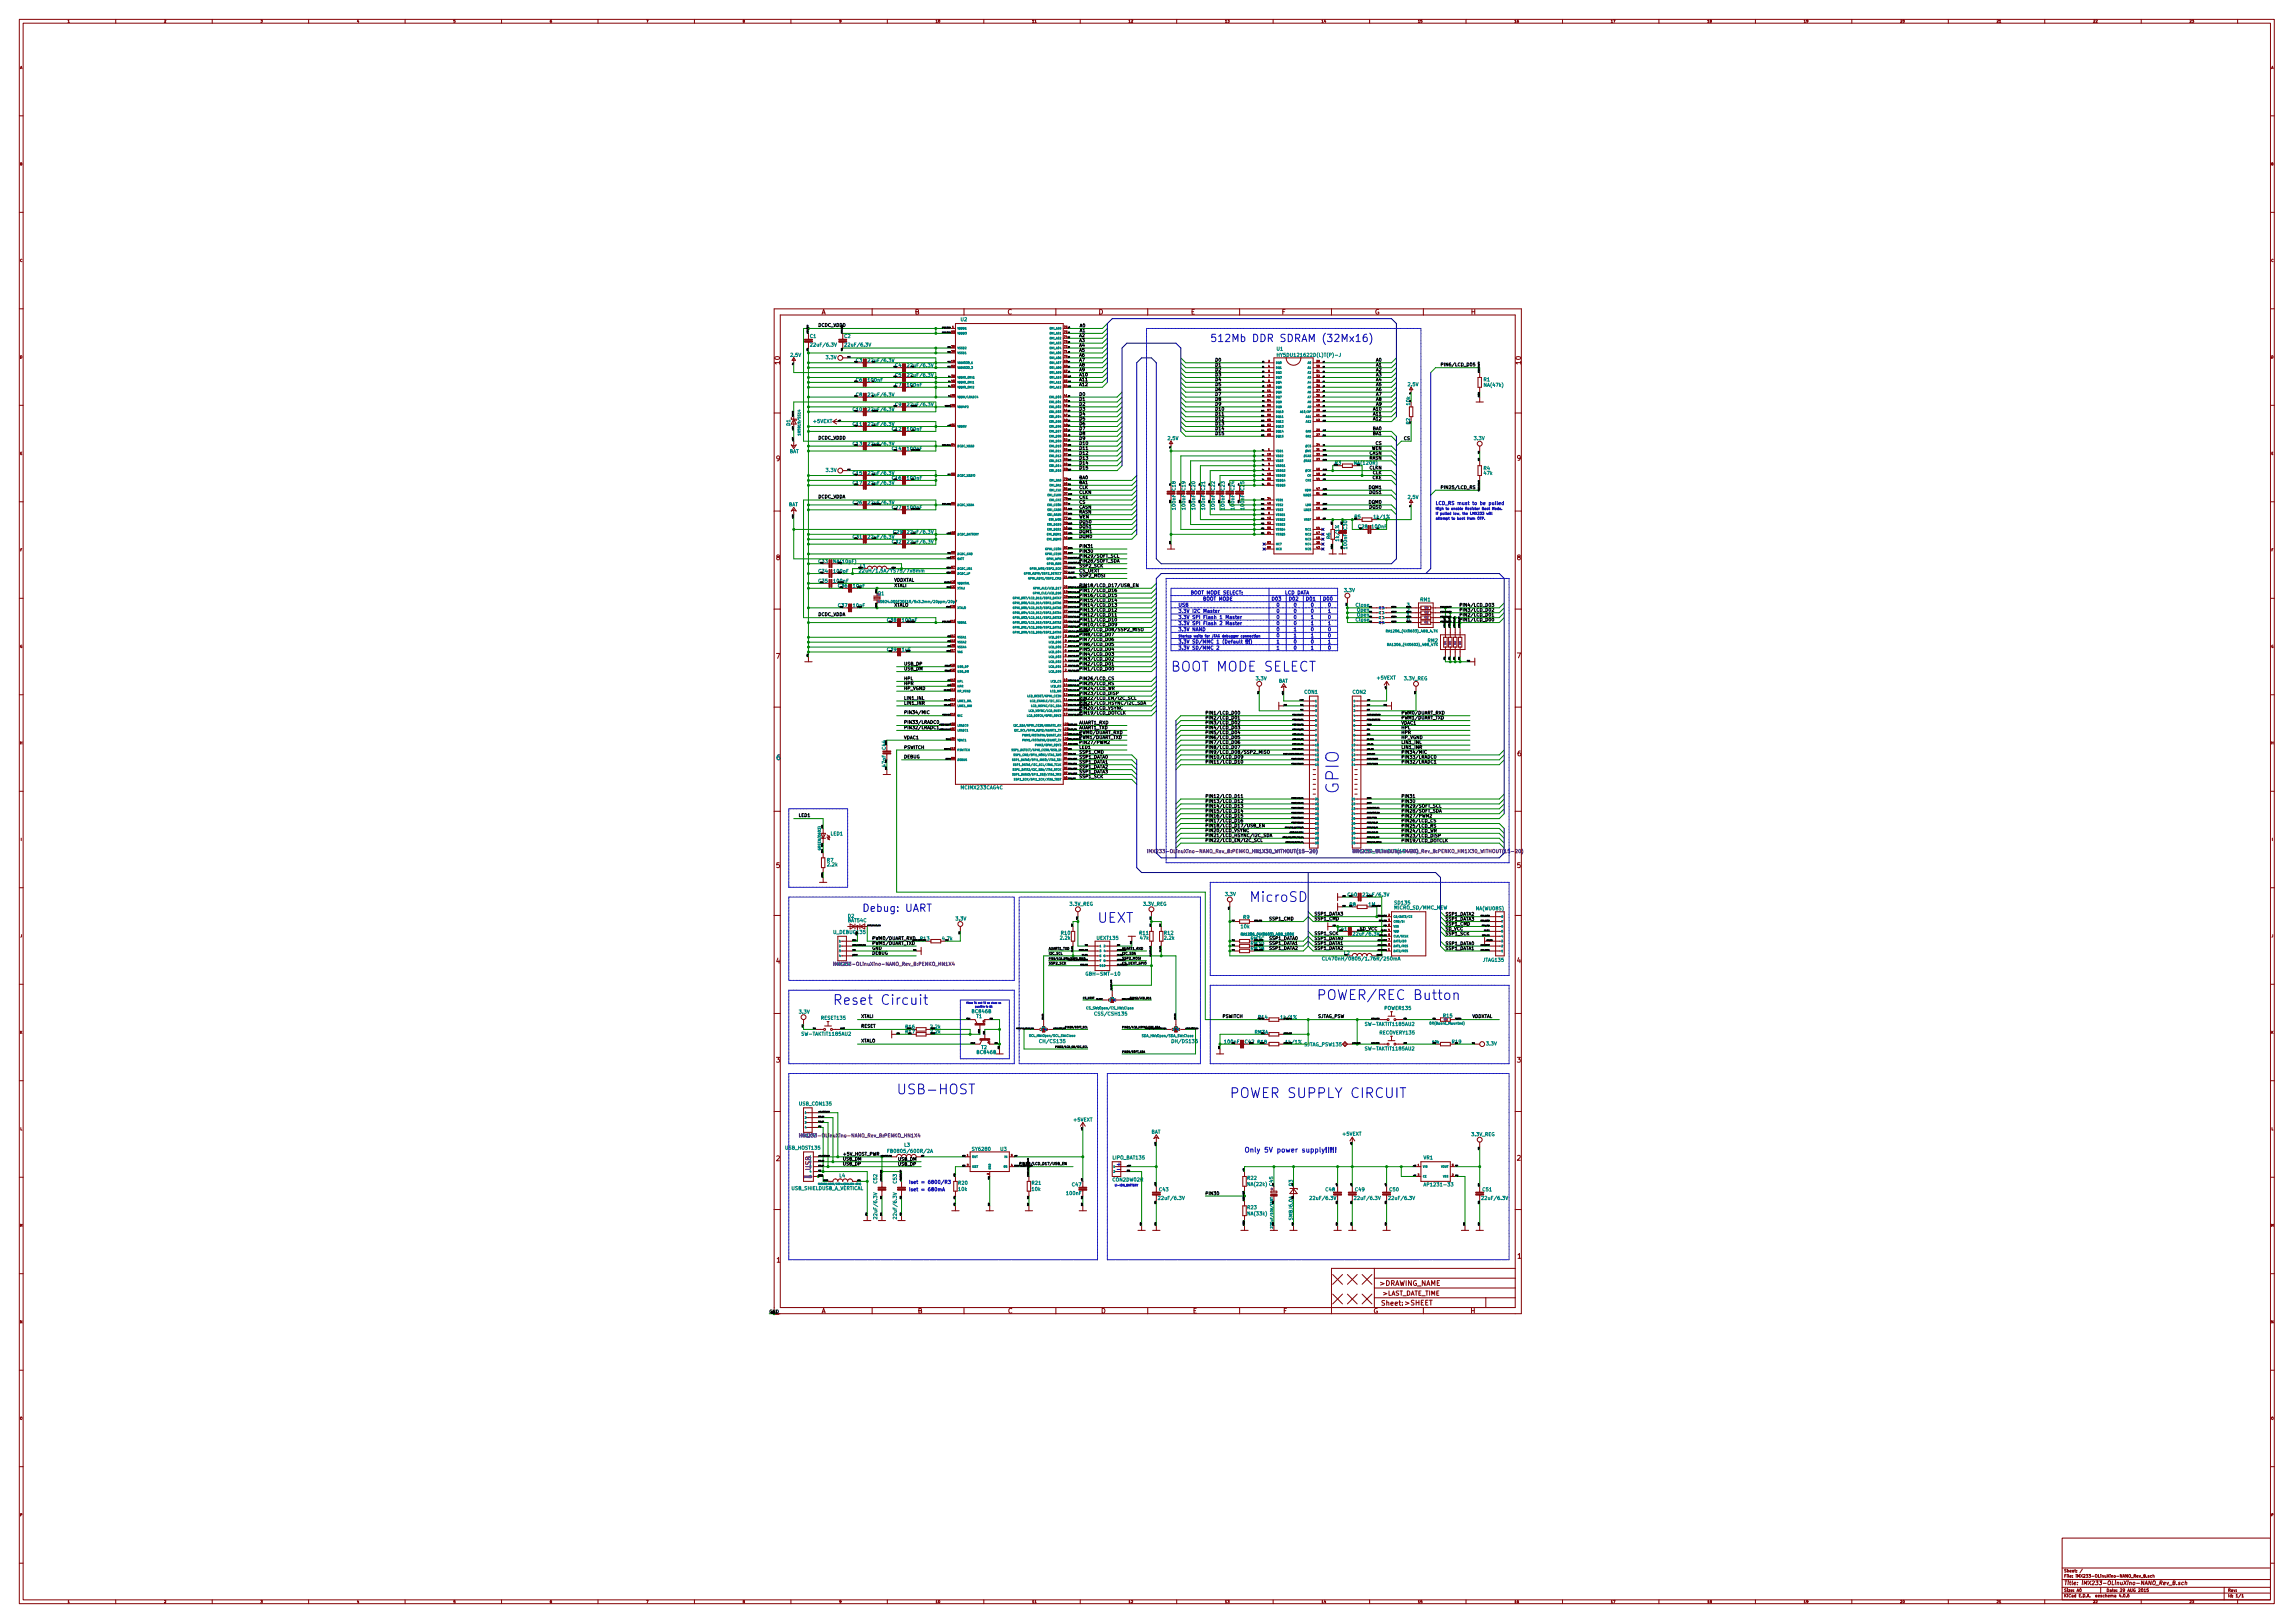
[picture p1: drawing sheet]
<svg xmlns="http://www.w3.org/2000/svg" width="1189mm" height="841mm" viewBox="0 0 1189 841" stroke-linecap="round" stroke-linejoin="round" font-family="sans-serif">
<defs><g id="words">
<text font-size="9" fill="#0000c2" x="694" y="412" transform="rotate(-90 694 412)">GPIO</text>
<g font-size="7.1" fill="#0000c2">
<text x="607" y="348">BOOT MODE SELECT</text>
<text x="648" y="467">MicroSD</text>
<text x="569" y="478">UEXT</text>
<text x="432" y="521">Reset Circuit</text>
<text x="683" y="518">POWER/REC Button</text>
<text x="465" y="567">USB-HOST</text>
<text x="638" y="569">POWER SUPPLY CIRCUIT</text>
</g>
<g font-size="5.3" fill="#0000c2">
<text x="627" y="177">512Mb DDR SDRAM (32Mx16)</text>
<text x="447" y="472">Debug: UART</text>
</g>
<g font-size="3.5" fill="#840000">
<text x="426" y="163">A</text>
<text x="474" y="163">B</text>
<text x="522" y="163">C</text>
<text x="569" y="163">D</text>
<text x="617" y="163">E</text>
<text x="664" y="163">F</text>
<text x="713" y="163">G</text>
<text x="763" y="163">H</text>
<text x="404" y="189" transform="rotate(-90 404 189)">10</text>
<text x="788" y="189" transform="rotate(-90 788 189)">10</text>
<text x="402" y="239">9</text>
<text x="786" y="239">9</text>
<text x="402" y="290">8</text>
<text x="786" y="290">8</text>
<text x="402" y="341">7</text>
<text x="786" y="341">7</text>
<text x="787" y="392">6</text>
<text x="402" y="450">5</text>
<text x="786" y="450">5</text>
<text x="402" y="499">4</text>
<text x="786" y="499">4</text>
<text x="402" y="551">3</text>
<text x="786" y="551">3</text>
<text x="402" y="602">2</text>
<text x="578" y="605">+</text>
<text x="786" y="601">2</text>
<text x="578" y="607">-</text>
<text x="787" y="652">1</text>
<text x="403" y="654">1</text>
<text x="715" y="666">&gt;DRAWING_NAME</text>
<text x="716" y="677">Sheet: &gt;SHEET</text>
<text x="426" y="681">A</text>
<text x="476" y="681">B</text>
<text x="522" y="681">C</text>
<text x="571" y="681">D</text>
<text x="618" y="681">E</text>
<text x="665" y="681">F</text>
<text x="712" y="681">G</text>
<text x="762" y="681">H</text>
</g>
<text font-size="3.5" fill="#008484" x="403" y="394">6</text>
<text font-size="3.5" fill="#0000c2" x="645" y="597">Only 5V power supply!!!!!</text>
<text font-size="3.5" fill="#840084" x="420" y="607" transform="rotate(-90 420 607)">USB</text>
<text font-size="3.2" fill="#840000" x="717" y="671">&gt;LAST_DATE_TIME</text>
<text font-size="2.8" fill="#840000" x="1070" y="821">Title: iMX233-OLinuXino-NANO_Rev_B.sch</text>
<g font-size="2.5" fill="#008484">
<text x="498" y="166">U2</text>
<text x="420" y="175">C1</text>
<text x="421" y="180">22uF/6.3V</text>
<text x="438" y="175">C2</text>
<text x="439" y="180">22uF/6.3V</text>
<text x="410" y="185">2.5V</text>
<text x="662" y="182">U1</text>
<text x="664" y="185">HY5DU121622D(L)T(P)-J</text>
<text x="428" y="186">3.3V</text>
<text x="444" y="188">C3</text>
<text x="451" y="188">22uF/6.3V</text>
<text x="464" y="190">C4</text>
<text x="471" y="190">22uF/6.3V</text>
<text x="444" y="198">C6</text>
<text x="450" y="198">100nF</text>
<text x="464" y="195">C5</text>
<text x="471" y="195">22uF/6.3V</text>
<text x="769" y="198">R1</text>
<text x="464" y="200">C7</text>
<text x="470" y="200">100nF</text>
<text x="730" y="200">2.5V</text>
<text x="770" y="200">NA(47k)</text>
<text x="444" y="205">C8</text>
<text x="451" y="205">22uF/6.3V</text>
<text x="731" y="210" transform="rotate(-90 731 210)">10k</text>
<text x="442" y="213">C10</text>
<text x="451" y="213">22uF/6.3V</text>
<text x="464" y="210">C9</text>
<text x="471" y="211">22uF/6.3V</text>
<text x="410" y="221" transform="rotate(-90 410 221)">D1</text>
<text x="422" y="219">+5VEXT</text>
<text x="442" y="221">C11</text>
<text x="451" y="221">22uF/6.3V</text>
<text x="731" y="220" transform="rotate(-90 731 220)">R2</text>
<text x="463" y="223">C12</text>
<text x="470" y="223">100nF</text>
<text x="442" y="231">C13</text>
<text x="451" y="231">22uF/6.3V</text>
<text x="463" y="233">C14</text>
<text x="470" y="233">100nF</text>
<text x="605" y="228">2.5V</text>
<text x="764" y="228">3.3V</text>
<text x="409" y="235">BAT</text>
<text x="428" y="245">3.3V</text>
<text x="692" y="241">R3</text>
<text x="769" y="244">R4</text>
<text x="442" y="246">C15</text>
<text x="442" y="251">C17</text>
<text x="451" y="246">22uF/6.3V</text>
<text x="451" y="251">22uF/6.3V</text>
<text x="463" y="249">C16</text>
<text x="470" y="249">100nF</text>
<text x="769" y="246">47k</text>
<text x="609" y="254" transform="rotate(-90 609 254)">C18</text>
<text x="614" y="254" transform="rotate(-90 614 254)">C19</text>
<text x="620" y="254" transform="rotate(-90 620 254)">C20</text>
<text x="625" y="254" transform="rotate(-90 625 254)">C21</text>
<text x="630" y="254" transform="rotate(-90 630 254)">C22</text>
<text x="635" y="254" transform="rotate(-90 635 254)">C23</text>
<text x="645" y="254" transform="rotate(-90 645 254)">C25</text>
<text x="409" y="262">BAT</text>
<text x="442" y="261">C26</text>
<text x="451" y="261">22uF/6.3V</text>
<text x="463" y="264">C27</text>
<text x="470" y="264">100nF</text>
<text x="609" y="264" transform="rotate(-90 609 264)">100nF</text>
<text x="614" y="264" transform="rotate(-90 614 264)">100nF</text>
<text x="620" y="264" transform="rotate(-90 620 264)">100nF</text>
<text x="625" y="264" transform="rotate(-90 625 264)">100nF</text>
<text x="630" y="264" transform="rotate(-90 630 264)">100nF</text>
<text x="635" y="264" transform="rotate(-90 635 264)">100nF</text>
<text x="645" y="264" transform="rotate(-90 645 264)">100nF</text>
<text x="730" y="258">2.5V</text>
<text x="702" y="269">R5</text>
<text x="713" y="269">1k/1%</text>
<text x="704" y="274">C28</text>
<text x="711" y="274">100nF</text>
<text x="442" y="279">C31</text>
<text x="463" y="282">C32</text>
<text x="463" y="277">C29</text>
<text x="690" y="279" transform="rotate(-90 690 279)">R6</text>
<text x="694" y="280" transform="rotate(-90 694 280)">1k/1%</text>
<text x="698" y="284" transform="rotate(-90 698 284)">100nF</text>
<text x="424" y="292">C33</text>
<text x="432" y="292">NA(10pF)</text>
<text x="424" y="297">C34</text>
<text x="432" y="297">100pF</text>
<text x="446" y="294">L1</text>
<text x="424" y="302">C35</text>
<text x="432" y="302">100nF</text>
<text x="435" y="304">C36</text>
<text x="442" y="304">10pF</text>
<text x="455" y="308">Q1</text>
<text x="697" y="307">3.3V</text>
<text x="736" y="312">RM1</text>
<text x="435" y="315">C37</text>
<text x="442" y="315">10pF</text>
<text x="703" y="314">Close</text>
<text x="703" y="317">Open</text>
<text x="460" y="322">C38</text>
<text x="468" y="322">100nF</text>
<text x="703" y="322">Close</text>
<text x="703" y="319">Open</text>
<text x="740" y="333">RM2</text>
<text x="460" y="337">C39</text>
<text x="468" y="338">1uF</text>
<text x="651" y="352">3.3V</text>
<text x="663" y="354">BAT</text>
<text x="714" y="352">+5VEXT</text>
<text x="728" y="352">3.3V_REG</text>
<text x="676" y="359">CON1</text>
<text x="701" y="359">CON2</text>
<text x="459" y="397" transform="rotate(-90 459 397)">47pF</text>
<text x="498" y="409">MCIMX233CAG4C</text>
<text x="431" y="433">LED1</text>
<text x="429" y="447">R7</text>
<text x="429" y="449">2.2k</text>
<text x="635" y="464">3.3V</text>
<text x="699" y="464">C40</text>
<text x="707" y="465">22uF/6.3V</text>
<text x="555" y="469">3.3V_REG</text>
<text x="593" y="469">3.3V_REG</text>
<text x="700" y="470">R8</text>
<text x="709" y="470">1M</text>
<text x="723" y="471">MICRO_SD/MMC_NEW</text>
<text x="723" y="469">SD135</text>
<text x="765" y="472">NA(WU08S)</text>
<text x="440" y="478">BAT54C</text>
<text x="440" y="476">D2</text>
<text x="496" y="477">3.3V</text>
<text x="644" y="476">R9</text>
<text x="432" y="484">U_DEBUG135</text>
<text x="550" y="484">R10</text>
<text x="591" y="484">R11</text>
<text x="604" y="484">R12</text>
<text x="643" y="481">10k</text>
<text x="702" y="485">22uF/6.3V</text>
<text x="477" y="487">R13</text>
<text x="489" y="487">4.7k</text>
<text x="550" y="487">2.2k</text>
<text x="569" y="487">UEXT135</text>
<text x="591" y="487">47k</text>
<text x="604" y="487">2.2k</text>
<text x="648" y="487">RM3C</text>
<text x="648" y="490">RM3D</text>
<text x="697" y="495">L2</text>
<text x="769" y="498">JTAG135</text>
<text x="564" y="506">GBH-SMT-10</text>
<text x="414" y="525">3.3V</text>
<text x="504" y="525">BC846B</text>
<text x="506" y="528">T1</text>
<text x="568" y="526">CSS/CSH135</text>
<text x="652" y="528">R14</text>
<text x="718" y="523">POWER135</text>
<text x="748" y="527">R15</text>
<text x="426" y="528">RESET135</text>
<text x="469" y="533">R16</text>
<text x="482" y="533">2.2k</text>
<text x="664" y="528">1k/1%</text>
<text x="708" y="532">SW-TAKTIT1185AU2</text>
<text x="416" y="537">SW-TAKTIT1185AU2</text>
<text x="469" y="536">R17</text>
<text x="482" y="535">2.2k</text>
<text x="650" y="536">RM3A</text>
<text x="715" y="536">RECOVERY135</text>
<text x="509" y="544">T2</text>
<text x="540" y="540">CH/CS135</text>
<text x="608" y="540">DH/DS135</text>
<text x="635" y="541">100nF</text>
<text x="645" y="541">C42</text>
<text x="652" y="541">R18</text>
<text x="667" y="541">1k/1%</text>
<text x="676" y="542">SJTAG_PSW135</text>
<text x="708" y="544">SW-TAKTIT1185AU2</text>
<text x="753" y="541">R19</text>
<text x="771" y="542">3.3V</text>
<text x="507" y="546">BC846B</text>
<text x="415" y="573">USB_CON135</text>
<text x="557" y="581">+5VEXT</text>
<text x="597" y="587">BAT</text>
<text x="696" y="588">+5VEXT</text>
<text x="763" y="589">3.3V_REG</text>
<text x="407" y="596">USB_HOST135</text>
<text x="462" y="597">FB0805/600R/2A</text>
<text x="469" y="594">L3</text>
<text x="504" y="596">SY6280</text>
<text x="519" y="596">U3</text>
<text x="577" y="601">LIPO_BAT135</text>
<text x="738" y="601">VR1</text>
<text x="435" y="610">L4</text>
<text x="647" y="611">R22</text>
<text x="410" y="617">USB_SHIELDUSB_A_VERTICAL</text>
<text x="455" y="613" transform="rotate(-90 455 613)">C52</text>
<text x="465" y="613" transform="rotate(-90 465 613)">C53</text>
<text x="497" y="614">R20</text>
<text x="497" y="617">10k</text>
<text x="535" y="614">R21</text>
<text x="535" y="617">10k</text>
<text x="556" y="615">C47</text>
<text x="577" y="612">CON2DW02R</text>
<text x="601" y="617">C43</text>
<text x="647" y="615">NA(22k)</text>
<text x="660" y="614" transform="rotate(-90 660 614)">C45</text>
<text x="670" y="615" transform="rotate(-90 670 615)">D3</text>
<text x="687" y="617">C48</text>
<text x="703" y="617">C49</text>
<text x="720" y="617">C50</text>
<text x="739" y="615">AP1231-33</text>
<text x="769" y="617">C51</text>
<text x="553" y="619">100nF</text>
<text x="601" y="622">22uF/6.3V</text>
<text x="680" y="622">22uF/6.3V</text>
<text x="703" y="622">22uF/6.3V</text>
<text x="721" y="622">22uF/6.3V</text>
<text x="769" y="622">22uF/6.3V</text>
<text x="647" y="627">R23</text>
<text x="647" y="630">NA(33k)</text>
<text x="455" y="631" transform="rotate(-90 455 631)">22uF/6.3V</text>
<text x="465" y="631" transform="rotate(-90 465 631)">22uF/6.3V</text>
<text x="670" y="632" transform="rotate(-90 670 632)">SMBJ6.0A</text>
</g>
<g font-size="2.5" fill="#008400">
<text x="702" y="241">NA(120R)</text>
<text x="640" y="254" transform="rotate(-90 640 254)">C24</text>
<text x="640" y="264" transform="rotate(-90 640 264)">100nF</text>
<text x="698" y="274" transform="rotate(-90 698 274)">C30</text>
<text x="448" y="297">22uH/1.5A/YS75/7x8mm</text>
<text x="459" y="388" transform="rotate(-90 459 388)">C44</text>
<text x="694" y="482">C41</text>
<text x="689" y="498">CL470nH/0805/1.76R/250mA</text>
</g>
<g font-size="2.5" fill="#0000c2">
<text x="744" y="262">LCD_RS must to be pulled</text>
<text x="617" y="308">BOOT MODE SELECT:</text>
<text x="624" y="311">BOOT MODE</text>
<text x="659" y="311">D03</text>
<text x="666" y="308">LCD DATA</text>
<text x="668" y="311">D02</text>
<text x="677" y="311">D01</text>
<text x="686" y="311">D00</text>
<text x="611" y="314">USB</text>
<text x="611" y="318">3.3V I2C Master</text>
<text x="662" y="314">0</text>
<text x="662" y="318">0</text>
<text x="671" y="314">0</text>
<text x="671" y="318">0</text>
<text x="679" y="314">0</text>
<text x="679" y="318">0</text>
<text x="688" y="314">0</text>
<text x="688" y="318">1</text>
<text x="611" y="321">3.3V SPI Flash 1 Master</text>
<text x="611" y="324">3.3V SPI Flash 2 Master</text>
<text x="662" y="321">0</text>
<text x="662" y="324">0</text>
<text x="671" y="321">0</text>
<text x="671" y="324">0</text>
<text x="679" y="321">1</text>
<text x="679" y="324">1</text>
<text x="688" y="321">0</text>
<text x="688" y="324">1</text>
<text x="611" y="327">3.3V NAND</text>
<text x="662" y="327">0</text>
<text x="671" y="327">1</text>
<text x="679" y="327">0</text>
<text x="688" y="327">0</text>
<text x="611" y="333">3.3V SD/MMC 1 (Default !!!)</text>
<text x="662" y="330">0</text>
<text x="662" y="333">1</text>
<text x="671" y="330">1</text>
<text x="671" y="333">0</text>
<text x="679" y="330">1</text>
<text x="679" y="333">0</text>
<text x="688" y="330">0</text>
<text x="688" y="333">1</text>
<text x="611" y="337">3.3V SD/MMC 2</text>
<text x="662" y="337">1</text>
<text x="671" y="337">0</text>
<text x="679" y="337">1</text>
<text x="688" y="337">0</text>
<text x="471" y="613">Iset = 6800/R3</text>
<text x="471" y="617">Iset = 680mA</text>
</g>
<g font-size="2.5">
<text x="451" y="279">22uF/6.3V</text>
<text x="471" y="277">22uF/6.3V</text>
<text x="471" y="282">22uF/6.3V</text>
<text x="729" y="317">2</text>
<text x="729" y="314">3</text>
<text x="729" y="322">0</text>
<text x="729" y="319">1</text>
</g>
<g font-size="2.5" fill="#840084">
<text x="599" y="442">iMX233-OLinuXino-NANO_Rev_B:PENKO_HN1X30_WITHOUT(15-20)</text>
<text x="651" y="442">HN1X30_WITHOUT(15-20)</text>
<text x="703" y="442">HN1X30_WITHOUT(15-20)</text>
<text x="705" y="442">iMX233-OLinuXino-NANO_Rev_B:PENKO_HN1X30_WITHOUT(15-20)</text>
<text x="432" y="500">HN1X4</text>
<text x="434" y="500">iM 233-OLinuXino-NANO_Rev_B:PENKO_HN1X4</text>
<text x="414" y="589">HN1X4</text>
<text x="417" y="589">iM 233-OLinuXino-NANO_Rev_B:PENKO_HN1X4</text>
</g>
<text font-size="2.5" fill="#840000" x="648" y="492">RM3B</text>
<g font-size="2.3">
<text x="424" y="169">DCDC_VDDD</text>
<text x="560" y="170">A0</text>
<text x="560" y="172">A1</text>
<text x="559" y="175">A2</text>
<text x="559" y="177">A3</text>
<text x="559" y="180">A4</text>
<text x="559" y="182">A5</text>
<text x="559" y="185">A6</text>
<text x="559" y="187">A7</text>
<text x="559" y="190">A8</text>
<text x="630" y="187">D0</text>
<text x="630" y="190">D1</text>
<text x="713" y="187">A0</text>
<text x="713" y="190">A1</text>
<text x="747" y="190">PIN6/LCD_D05</text>
<text x="559" y="192">A9</text>
<text x="559" y="195">A10</text>
<text x="559" y="198">A11</text>
<text x="630" y="192">D2</text>
<text x="630" y="195">D3</text>
<text x="630" y="198">D4</text>
<text x="713" y="192">A2</text>
<text x="713" y="195">A3</text>
<text x="713" y="198">A4</text>
<text x="559" y="200">A12</text>
<text x="630" y="200">D5</text>
<text x="630" y="203">D6</text>
<text x="713" y="200">A5</text>
<text x="713" y="203">A6</text>
<text x="559" y="205">D0</text>
<text x="559" y="208">D1</text>
<text x="630" y="205">D7</text>
<text x="630" y="208">D8</text>
<text x="713" y="205">A7</text>
<text x="713" y="208">A8</text>
<text x="559" y="210">D2</text>
<text x="559" y="213">D3</text>
<text x="559" y="215">D4</text>
<text x="630" y="210">D9</text>
<text x="630" y="213">D10</text>
<text x="630" y="215">D11</text>
<text x="712" y="213">A10</text>
<text x="712" y="215">A11</text>
<text x="713" y="210">A9</text>
<text x="559" y="218">D5</text>
<text x="559" y="220">D6</text>
<text x="630" y="218">D12</text>
<text x="630" y="220">D13</text>
<text x="712" y="218">A12</text>
<text x="424" y="228">DCDC_VDDD</text>
<text x="559" y="223">D7</text>
<text x="559" y="225">D8</text>
<text x="559" y="228">D9</text>
<text x="630" y="223">D14</text>
<text x="630" y="225">D15</text>
<text x="712" y="223">BA0</text>
<text x="712" y="225">BA1</text>
<text x="728" y="228">CS</text>
<text x="559" y="231">D10</text>
<text x="559" y="233">D11</text>
<text x="711" y="233">WEN</text>
<text x="713" y="231">CS</text>
<text x="559" y="236">D12</text>
<text x="559" y="238">D13</text>
<text x="710" y="236">CASN</text>
<text x="710" y="238">RASN</text>
<text x="559" y="241">D14</text>
<text x="559" y="243">D15</text>
<text x="710" y="243">CLKN</text>
<text x="712" y="246">CLK</text>
<text x="559" y="248">BA0</text>
<text x="559" y="251">BA1</text>
<text x="711" y="248">CKE</text>
<text x="559" y="253">CLK</text>
<text x="559" y="256">CLKN</text>
<text x="710" y="253">DQM1</text>
<text x="710" y="256">DQS1</text>
<text x="747" y="253">PIN25/LCD_RS</text>
<text x="424" y="258">DCDC_VDDA</text>
<text x="559" y="264">CASN</text>
<text x="559" y="258">CKE</text>
<text x="559" y="261">CS</text>
<text x="710" y="261">DQM0</text>
<text x="710" y="264">DQS0</text>
<text x="559" y="266">RASN</text>
<text x="559" y="269">WEN</text>
<text x="559" y="271">DQS0</text>
<text x="559" y="274">DQS1</text>
<text x="559" y="279">DQM0</text>
<text x="559" y="276">DQM1</text>
<text x="559" y="286">PIN30</text>
<text x="559" y="284">PIN31</text>
<text x="559" y="291">PIN28/SOFT_SDA</text>
<text x="559" y="289">PIN29/SOFT_SCL</text>
<text x="559" y="297">CS_UEXT</text>
<text x="559" y="299">SSP2_MOSI</text>
<text x="559" y="294">SSP2_SCK</text>
<text x="464" y="301">VDDXTAL</text>
<text x="464" y="304">XTALI</text>
<text x="559" y="304">PIN18/LCD_D17/USB_EN</text>
<text x="559" y="312">PIN15/LCD_D14</text>
<text x="559" y="309">PIN16/LCD_D15</text>
<text x="559" y="307">PIN17/LCD_D16</text>
<text x="464" y="314">XTALO</text>
<text x="559" y="317">PIN13/LCD_D12</text>
<text x="559" y="314">PIN14/LCD_D13</text>
<text x="759" y="317">PIN3/LCD_D02</text>
<text x="759" y="314">PIN4/LCD_D03</text>
<text x="424" y="319">DCDC_VDDA</text>
<text x="559" y="322">PIN11/LCD_D10</text>
<text x="559" y="319">PIN12/LCD_D11</text>
<text x="759" y="322">PIN1/LCD_D00</text>
<text x="759" y="319">PIN2/LCD_D01</text>
<text x="559" y="330">PIN8/LCD_D07</text>
<text x="559" y="327">PIN9/LCD_D08/SSP2_MISO</text>
<text x="559" y="325">PIN10/LCD_D09</text>
<text x="559" y="335">PIN6/LCD_D05</text>
<text x="559" y="332">PIN7/LCD_D06</text>
<text x="559" y="340">PIN4/LCD_D03</text>
<text x="559" y="337">PIN5/LCD_D04</text>
<text x="469" y="347">USB_DM</text>
<text x="469" y="345">USB_DP</text>
<text x="559" y="347">PIN1/LCD_D00</text>
<text x="559" y="345">PIN2/LCD_D01</text>
<text x="559" y="342">PIN3/LCD_D02</text>
<text x="469" y="352">HPL</text>
<text x="559" y="352">PIN26/LCD_CS</text>
<text x="469" y="355">HPR</text>
<text x="469" y="358">HP_VGND</text>
<text x="559" y="358">PIN24/LCD_WR</text>
<text x="559" y="355">PIN25/LCD_RS</text>
<text x="469" y="363">LIN1_INL</text>
<text x="469" y="365">LIN1_INR</text>
<text x="559" y="365">PIN21/LCD_HSYNC/I2C_SDA</text>
<text x="559" y="363">PIN22/LCD_EN/I2C_SCL</text>
<text x="559" y="360">PIN23/LCD_DISP</text>
<text x="469" y="370">PIN34/MIC</text>
<text x="559" y="370">PIN19/LCD_DOTCLK</text>
<text x="559" y="368">PIN20/LCD_VSYNC</text>
<text x="625" y="370">PIN1/LCD_D00</text>
<text x="726" y="370">PWM0/DUART_RXD</text>
<text x="469" y="378">PIN32/LRADC1</text>
<text x="469" y="375">PIN33/LRADC0</text>
<text x="559" y="375">AUART1_RXD</text>
<text x="559" y="378">AUART1_TXD</text>
<text x="625" y="373">PIN2/LCD_D01</text>
<text x="625" y="375">PIN3/LCD_D02</text>
<text x="625" y="378">PIN4/LCD_D03</text>
<text x="726" y="378">HPL</text>
<text x="726" y="373">PWM1/DUART_TXD</text>
<text x="726" y="375">VDAC1</text>
<text x="469" y="383">VDAC1</text>
<text x="559" y="380">PWM0/DUART_RXD</text>
<text x="559" y="383">PWM1/DUART_TXD</text>
<text x="625" y="380">PIN5/LCD_D04</text>
<text x="625" y="383">PIN6/LCD_D05</text>
<text x="726" y="380">HPR</text>
<text x="726" y="383">HP_VGND</text>
<text x="469" y="388">PSWITCH</text>
<text x="559" y="388">LED1</text>
<text x="559" y="385">PIN27/PWM2</text>
<text x="625" y="385">PIN7/LCD_D06</text>
<text x="625" y="388">PIN8/LCD_D07</text>
<text x="726" y="385">LIN1_INL</text>
<text x="726" y="388">LIN1_INR</text>
<text x="469" y="393">DEBUG</text>
<text x="559" y="391">SSP1_CMD</text>
<text x="559" y="393">SSP1_DATA0</text>
<text x="559" y="396">SSP1_DATA1</text>
<text x="625" y="391">PIN9/LCD_D08/SSP2_MISO</text>
<text x="625" y="393">PIN10/LCD_D09</text>
<text x="625" y="396">PIN11/LCD_D10</text>
<text x="726" y="396">PIN32/LRADC1</text>
<text x="726" y="393">PIN33/LRADC0</text>
<text x="726" y="391">PIN34/MIC</text>
<text x="559" y="398">SSP1_DATA2</text>
<text x="559" y="401">SSP1_DATA3</text>
<text x="559" y="403">SSP1_SCK</text>
<text x="625" y="413">PIN12/LCD_D11</text>
<text x="726" y="413">PIN31</text>
<text x="625" y="416">PIN13/LCD_D12</text>
<text x="625" y="418">PIN14/LCD_D13</text>
<text x="726" y="418">PIN29/SOFT_SCL</text>
<text x="726" y="416">PIN30</text>
<text x="414" y="423">LED1</text>
<text x="625" y="421">PIN15/LCD_D14</text>
<text x="625" y="424">PIN16/LCD_D15</text>
<text x="726" y="424">PIN27/PWM2</text>
<text x="726" y="421">PIN28/SOFT_SDA</text>
<text x="625" y="426">PIN17/LCD_D16</text>
<text x="625" y="429">PIN18/LCD_D17/USB_EN</text>
<text x="625" y="431">PIN20/LCD_VSYNC</text>
<text x="726" y="431">PIN24/LCD_WR</text>
<text x="726" y="429">PIN25/LCD_RS</text>
<text x="726" y="426">PIN26/LCD_CS</text>
<text x="625" y="434">PIN21/LCD_HSYNC/I2C_SDA</text>
<text x="625" y="436">PIN22/LCD_EN/I2C_SCL</text>
<text x="726" y="436">PIN19/LCD_DOTCLK</text>
<text x="726" y="434">PIN23/LCD_DISP</text>
<text x="658" y="477">SSP1_CMD</text>
<text x="681" y="477">SSP1_CMD</text>
<text x="681" y="474">SSP1_DATA3</text>
<text x="749" y="480">SSP1_CMD</text>
<text x="749" y="475">SSP1_DATA2</text>
<text x="749" y="477">SSP1_DATA3</text>
<text x="681" y="485">SSP1_SCK</text>
<text x="705" y="482">SD_VCC</text>
<text x="749" y="482">SD_VCC</text>
<text x="749" y="485">SSP1_SCK</text>
<text x="452" y="487">PWM0/DUART_RXD</text>
<text x="452" y="490">PWM1/DUART_TXD</text>
<text x="658" y="487">SSP1_DATA0</text>
<text x="658" y="490">SSP1_DATA1</text>
<text x="681" y="487">SSP1_DATA0</text>
<text x="681" y="490">SSP1_DATA1</text>
<text x="749" y="490">SSP1_DATA0</text>
<text x="452" y="495">DEBUG</text>
<text x="452" y="492">GND</text>
<text x="658" y="492">SSP1_DATA2</text>
<text x="681" y="492">SSP1_DATA2</text>
<text x="749" y="492">SSP1_DATA1</text>
<text x="446" y="527">XTALI</text>
<text x="634" y="527">PSWITCH</text>
<text x="683" y="527">SJTAG_PSW</text>
<text x="763" y="527">VDDXTAL</text>
<text x="446" y="533">RESET</text>
<text x="446" y="540">XTALO</text>
<text x="437" y="599">+5V_HOST_PWR</text>
<text x="437" y="601">USB_DM</text>
<text x="437" y="604">USB_DP</text>
<text x="465" y="602">USB_DM</text>
<text x="465" y="604">USB_DP</text>
<text x="625" y="619">PIN30</text>
<text x="399" y="680">GND</text>
</g>
<g font-size="2.1" fill="#840000">
<text x="1070" y="815">Sheet: /</text>
<text x="1070" y="817">File: iMX233-OLinuXino-NANO_Rev_B.sch</text>
<text x="1070" y="828">KiCad E.D.A. eeschema 4.0.6</text>
<text x="1070" y="825">Size: A0</text>
<text x="1092" y="825">Date: 29 AUG 2015</text>
<text x="1155" y="825">Rev:</text>
<text x="1155" y="828">Id: 1/1</text>
</g>
<text font-size="2" fill="#008484" x="743" y="541">10k</text>
<g font-size="1.8" fill="#840000">
<text x="35" y="12">1</text>
<text x="85" y="12">2</text>
<text x="135" y="12">3</text>
<text x="185" y="12">4</text>
<text x="235" y="12">5</text>
<text x="285" y="12">6</text>
<text x="335" y="12">7</text>
<text x="385" y="12">8</text>
<text x="435" y="12">9</text>
<text x="485" y="12">10</text>
<text x="535" y="12">11</text>
<text x="585" y="12">12</text>
<text x="635" y="12">13</text>
<text x="685" y="12">14</text>
<text x="735" y="12">15</text>
<text x="785" y="12">16</text>
<text x="835" y="12">17</text>
<text x="885" y="12">18</text>
<text x="935" y="12">19</text>
<text x="985" y="12">20</text>
<text x="1035" y="12">21</text>
<text x="1085" y="12">22</text>
<text x="1135" y="12">23</text>
<text x="10" y="36">A</text>
<text x="1177" y="36">A</text>
<text x="10" y="86">B</text>
<text x="1177" y="86">B</text>
<text x="10" y="136">C</text>
<text x="1177" y="136">C</text>
<text x="10" y="186">D</text>
<text x="1177" y="186">D</text>
<text x="10" y="236">E</text>
<text x="1177" y="236">E</text>
<text x="10" y="286">F</text>
<text x="1177" y="286">F</text>
<text x="10" y="336">G</text>
<text x="1177" y="336">G</text>
<text x="10" y="386">H</text>
<text x="1177" y="386">H</text>
<text x="11" y="436">I</text>
<text x="1178" y="436">I</text>
<text x="11" y="486">J</text>
<text x="1178" y="486">J</text>
<text x="10" y="536">K</text>
<text x="1177" y="536">K</text>
<text x="10" y="586">L</text>
<text x="1177" y="586">L</text>
<text x="10" y="636">M</text>
<text x="1177" y="636">M</text>
<text x="10" y="686">N</text>
<text x="1177" y="686">N</text>
<text x="10" y="736">O</text>
<text x="1177" y="736">O</text>
<text x="10" y="786">P</text>
<text x="1177" y="786">P</text>
<text x="35" y="831">1</text>
<text x="85" y="831">2</text>
<text x="135" y="831">3</text>
<text x="185" y="831">4</text>
<text x="235" y="831">5</text>
<text x="285" y="831">6</text>
<text x="335" y="831">7</text>
<text x="385" y="831">8</text>
<text x="435" y="831">9</text>
<text x="485" y="831">10</text>
<text x="535" y="831">11</text>
<text x="585" y="831">12</text>
<text x="635" y="831">13</text>
<text x="685" y="831">14</text>
<text x="735" y="831">15</text>
<text x="785" y="831">16</text>
<text x="835" y="831">17</text>
<text x="885" y="831">18</text>
<text x="935" y="831">19</text>
<text x="985" y="831">20</text>
<text x="1035" y="831">21</text>
<text x="1085" y="831">22</text>
<text x="1135" y="831">23</text>
</g>
<g font-size="1.8" fill="#008484">
<text x="415" y="225" transform="rotate(-90 415 225)">1N5819/SS14</text>
<text x="459" y="312">4SB24.000F20E15/5x3.2mm/20ppm/20pF</text>
<text x="720" y="328">RA1206_(4X0603)_4B8_4.7K</text>
<text x="721" y="335">RA1206_(4X0603)_4B8_47K</text>
<text x="425" y="440" transform="rotate(-90 425 440)">GREEN(0603)</text>
<text x="645" y="485">RA1206_(4X0603)_4B8_100K</text>
<text x="564" y="523">CS_SW:Open/CS_HW:Close</text>
<text x="742" y="531">0R(Board_Mounted)</text>
<text x="592" y="537">SDA_HW:Open/SDA_SW:Close</text>
<text x="660" y="635" transform="rotate(-90 660 635)">220uF/10V/TANT</text>
</g>
<g font-size="1.8" fill="#0000c2">
<text x="744" y="264">High to enable Resistor Boot Mode.</text>
<text x="744" y="267">If pulled low, the i.MX233 will</text>
<text x="744" y="269">attempt to boot from OTP.</text>
<text x="611" y="330">Startup waits for JTAG debugger connection</text>
</g>
<text font-size="1.8" x="528" y="604">PIN18/LCD_D17/USB_EN</text>
<text font-size="1.8" fill="#840084" x="660" y="617" transform="rotate(-90 660 617)">+</text>
<g font-size="1.7">
<text x="544" y="492">AUART1_TXD</text>
<text x="544" y="495">I2C_SCL</text>
<text x="582" y="492">AUART1_RXD</text>
<text x="582" y="495">I2C_SDA</text>
<text x="582" y="497">SSP2_MOSI</text>
<text x="544" y="500">SSP2_SCK</text>
<text x="582" y="500">CS_UEXT_GPIO</text>
</g>
<text font-size="1.6" fill="#008484" x="534" y="537">SCL_HW:Open/SCL_SW:Close</text>
<g font-size="1.4" fill="#840000">
<text x="493" y="172">93</text>
<text x="494" y="170">1</text>
<text x="552" y="172">75</text>
<text x="552" y="170">76</text>
<text x="552" y="178">73</text>
<text x="552" y="175">74</text>
<text x="493" y="183">30</text>
<text x="493" y="180">35</text>
<text x="552" y="185">70</text>
<text x="552" y="183">71</text>
<text x="552" y="180">72</text>
<text x="493" y="190">92</text>
<text x="493" y="188">18</text>
<text x="552" y="190">68</text>
<text x="552" y="188">69</text>
<text x="657" y="188">2</text>
<text x="657" y="190">4</text>
<text x="682" y="190">30</text>
<text x="682" y="188">29</text>
<text x="493" y="198">45</text>
<text x="493" y="195">38</text>
<text x="552" y="198">65</text>
<text x="552" y="195">66</text>
<text x="552" y="193">67</text>
<text x="657" y="193">5</text>
<text x="657" y="195">7</text>
<text x="657" y="198">8</text>
<text x="682" y="193">31</text>
<text x="682" y="195">32</text>
<text x="682" y="198">35</text>
<text x="493" y="200">53</text>
<text x="552" y="200">64</text>
<text x="657" y="200">10</text>
<text x="657" y="203">11</text>
<text x="682" y="200">36</text>
<text x="682" y="203">37</text>
<text x="493" y="206">106</text>
<text x="552" y="206">41</text>
<text x="552" y="208">43</text>
<text x="657" y="206">13</text>
<text x="657" y="208">54</text>
<text x="682" y="206">38</text>
<text x="682" y="208">39</text>
<text x="493" y="211">101</text>
<text x="552" y="211">42</text>
<text x="552" y="213">44</text>
<text x="552" y="216">47</text>
<text x="657" y="211">56</text>
<text x="657" y="213">57</text>
<text x="657" y="216">59</text>
<text x="682" y="211">40</text>
<text x="682" y="216">41</text>
<text x="682" y="213">28</text>
<text x="493" y="221">102</text>
<text x="552" y="218">48</text>
<text x="552" y="221">49</text>
<text x="657" y="218">60</text>
<text x="657" y="221">62</text>
<text x="682" y="218">42</text>
<text x="552" y="223">50</text>
<text x="552" y="226">51</text>
<text x="657" y="223">63</text>
<text x="657" y="226">65</text>
<text x="682" y="223">26</text>
<text x="682" y="226">27</text>
<text x="493" y="231">94</text>
<text x="552" y="228">52</text>
<text x="552" y="231">54</text>
<text x="552" y="233">55</text>
<text x="657" y="233">1</text>
<text x="682" y="233">21</text>
<text x="682" y="231">24</text>
<text x="552" y="236">57</text>
<text x="552" y="239">58</text>
<text x="657" y="239">33</text>
<text x="657" y="236">18</text>
<text x="682" y="236">22</text>
<text x="682" y="239">23</text>
<text x="552" y="241">60</text>
<text x="552" y="244">59</text>
<text x="657" y="241">3</text>
<text x="657" y="244">9</text>
<text x="682" y="244">46</text>
<text x="493" y="246">95</text>
<text x="552" y="251">80</text>
<text x="552" y="249">79</text>
<text x="657" y="251">61</text>
<text x="657" y="246">15</text>
<text x="657" y="249">55</text>
<text x="682" y="249">44</text>
<text x="682" y="246">45</text>
<text x="552" y="254">36</text>
<text x="552" y="256">37</text>
<text x="682" y="256">51</text>
<text x="682" y="254">47</text>
<text x="493" y="261">96</text>
<text x="552" y="264">61</text>
<text x="552" y="261">63</text>
<text x="552" y="259">78</text>
<text x="657" y="259">34</text>
<text x="657" y="264">66</text>
<text x="657" y="261">48</text>
<text x="682" y="261">20</text>
<text x="682" y="264">16</text>
<text x="552" y="266">62</text>
<text x="552" y="269">77</text>
<text x="657" y="269">12</text>
<text x="657" y="266">6</text>
<text x="682" y="269">49</text>
<text x="552" y="274">40</text>
<text x="552" y="272">39</text>
<text x="657" y="272">52</text>
<text x="657" y="274">58</text>
<text x="682" y="274">14</text>
<text x="493" y="277">100</text>
<text x="552" y="279">46</text>
<text x="552" y="277">56</text>
<text x="657" y="282">53</text>
<text x="657" y="277">64</text>
<text x="682" y="282">25</text>
<text x="682" y="277">17</text>
<text x="682" y="279">19</text>
<text x="493" y="287">98</text>
<text x="552" y="287">81</text>
<text x="552" y="284">82</text>
<text x="657" y="284">50</text>
<text x="682" y="284">43</text>
<text x="493" y="289">103</text>
<text x="552" y="292">31</text>
<text x="552" y="289">34</text>
<text x="493" y="294">97</text>
<text x="493" y="297">99</text>
<text x="552" y="299">21</text>
<text x="552" y="297">32</text>
<text x="552" y="294">33</text>
<text x="493" y="302">120</text>
<text x="493" y="305">122</text>
<text x="552" y="305">20</text>
<text x="552" y="310">28</text>
<text x="552" y="307">19</text>
<text x="493" y="315">121</text>
<text x="552" y="315">26</text>
<text x="552" y="317">27</text>
<text x="552" y="312">29</text>
<text x="493" y="322">110</text>
<text x="552" y="322">24</text>
<text x="552" y="320">25</text>
<text x="493" y="330">112</text>
<text x="552" y="327">22</text>
<text x="552" y="325">23</text>
<text x="552" y="330">9</text>
<text x="493" y="335">105</text>
<text x="493" y="333">118</text>
<text x="552" y="335">7</text>
<text x="552" y="333">8</text>
<text x="493" y="338">117</text>
<text x="552" y="340">5</text>
<text x="552" y="338">6</text>
<text x="493" y="348">123</text>
<text x="493" y="345">124</text>
<text x="552" y="348">2</text>
<text x="552" y="345">3</text>
<text x="552" y="343">4</text>
<text x="493" y="353">113</text>
<text x="552" y="353">10</text>
<text x="493" y="358">111</text>
<text x="493" y="355">109</text>
<text x="552" y="358">13</text>
<text x="552" y="355">14</text>
<text x="493" y="366">114</text>
<text x="493" y="363">115</text>
<text x="552" y="363">11</text>
<text x="552" y="360">12</text>
<text x="552" y="366">15</text>
<text x="493" y="371">116</text>
<text x="552" y="368">16</text>
<text x="552" y="371">17</text>
<text x="493" y="376">108</text>
<text x="493" y="383">104</text>
<text x="493" y="378">107</text>
<text x="551" y="381">125</text>
<text x="551" y="383">126</text>
<text x="493" y="388">119</text>
<text x="552" y="386">91</text>
<text x="552" y="388">88</text>
<text x="493" y="393">89</text>
<text x="552" y="391">83</text>
<text x="552" y="393">84</text>
<text x="552" y="396">85</text>
<text x="552" y="399">86</text>
<text x="552" y="401">87</text>
<text x="552" y="404">90</text>
<text x="720" y="475">2</text>
<text x="720" y="477">3</text>
<text x="720" y="480">6</text>
<text x="720" y="482">4</text>
<text x="720" y="485">5</text>
<text x="720" y="487">7</text>
<text x="720" y="490">8</text>
<text x="720" y="493">1</text>
<text x="501" y="599">1</text>
<text x="524" y="599">5</text>
<text x="501" y="604">3</text>
<text x="524" y="604">4</text>
<text x="735" y="604">1</text>
<text x="753" y="604">5</text>
<text x="513" y="609" transform="rotate(-90 513 609)">2</text>
<text x="735" y="609">3</text>
<text x="753" y="609">2</text>
</g>
<g font-size="1.4" fill="#008484">
<text x="496" y="171">VDDD1</text>
<text x="496" y="173">VDDD3</text>
<text x="544" y="173">EMI_A01</text>
<text x="544" y="171">EMI_A00</text>
<text x="544" y="178">EMI_A03</text>
<text x="544" y="176">EMI_A02</text>
<text x="496" y="183">VSSD1</text>
<text x="496" y="181">VSSD2</text>
<text x="544" y="186">EMI_A06</text>
<text x="544" y="183">EMI_A05</text>
<text x="544" y="181">EMI_A04</text>
<text x="496" y="191">VDDIO33_3</text>
<text x="496" y="188">VDDIO33_1</text>
<text x="544" y="191">EMI_A08</text>
<text x="544" y="188">EMI_A07</text>
<text x="661" y="188">DQ0</text>
<text x="661" y="191">DQ1</text>
<text x="678" y="191">A1</text>
<text x="678" y="188">A0</text>
<text x="496" y="196">VDDIO_EMIQ</text>
<text x="544" y="196">EMI_A10</text>
<text x="544" y="194">EMI_A09</text>
<text x="661" y="194">DQ2</text>
<text x="661" y="196">DQ3</text>
<text x="678" y="194">A2</text>
<text x="678" y="196">A3</text>
<text x="496" y="201">VDDIO_EMI2</text>
<text x="496" y="199">VDDIO_EMI1</text>
<text x="544" y="201">EMI_A12</text>
<text x="544" y="199">EMI_A11</text>
<text x="661" y="199">DQ4</text>
<text x="661" y="201">DQ5</text>
<text x="661" y="204">DQ6</text>
<text x="678" y="199">A4</text>
<text x="678" y="201">A5</text>
<text x="678" y="204">A6</text>
<text x="496" y="206">VDDM/LRADC4</text>
<text x="544" y="206">EMI_D00</text>
<text x="544" y="209">EMI_D01</text>
<text x="661" y="206">DQ7</text>
<text x="661" y="209">DQ8</text>
<text x="678" y="206">A7</text>
<text x="678" y="209">A8</text>
<text x="496" y="211">VDD4P2</text>
<text x="544" y="211">EMI_D02</text>
<text x="544" y="214">EMI_D03</text>
<text x="661" y="211">DQ9</text>
<text x="661" y="214">DQ10</text>
<text x="675" y="214">A10/AP</text>
<text x="678" y="211">A9</text>
<text x="496" y="222">VDD5V</text>
<text x="544" y="216">EMI_D04</text>
<text x="544" y="219">EMI_D05</text>
<text x="544" y="222">EMI_D06</text>
<text x="661" y="219">DQ12</text>
<text x="661" y="222">DQ13</text>
<text x="661" y="216">DQ11</text>
<text x="677" y="216">A11</text>
<text x="677" y="219">A12</text>
<text x="544" y="224">EMI_D07</text>
<text x="544" y="227">EMI_D08</text>
<text x="661" y="224">DQ14</text>
<text x="661" y="227">DQ15</text>
<text x="677" y="224">BA0</text>
<text x="677" y="227">BA1</text>
<text x="496" y="232">DCDC_VDDD</text>
<text x="544" y="229">EMI_D09</text>
<text x="544" y="232">EMI_D10</text>
<text x="677" y="232">#CS</text>
<text x="544" y="234">EMI_D11</text>
<text x="544" y="237">EMI_D12</text>
<text x="544" y="239">EMI_D13</text>
<text x="661" y="234">VDD1</text>
<text x="661" y="239">VDD3</text>
<text x="661" y="237">VDD2</text>
<text x="676" y="237">#CAS</text>
<text x="676" y="239">#RAS</text>
<text x="677" y="234">#WE</text>
<text x="544" y="242">EMI_D14</text>
<text x="544" y="244">EMI_D15</text>
<text x="661" y="242">VDDQ1</text>
<text x="661" y="244">VDDQ2</text>
<text x="677" y="244">#CK</text>
<text x="496" y="247">DCDC_VDDIO</text>
<text x="544" y="252">EMI_BA1</text>
<text x="544" y="249">EMI_BA0</text>
<text x="661" y="252">VDDQ5</text>
<text x="661" y="247">VDDQ3</text>
<text x="661" y="249">VDDQ4</text>
<text x="677" y="249">CKE</text>
<text x="678" y="247">CK</text>
<text x="543" y="257">EMI_CLKN</text>
<text x="544" y="255">EMI_CLK</text>
<text x="676" y="257">UDQS</text>
<text x="676" y="255">UDM</text>
<text x="496" y="262">DCDC_VDDA</text>
<text x="543" y="262">EMI_CE0N</text>
<text x="544" y="260">EMI_CKE</text>
<text x="661" y="260">VSS1</text>
<text x="661" y="262">VSS2</text>
<text x="677" y="262">LDM</text>
<text x="543" y="265">EMI_CASN</text>
<text x="543" y="267">EMI_RASN</text>
<text x="544" y="270">EMI_WEN</text>
<text x="661" y="267">VSSQ1</text>
<text x="661" y="270">VSSQ2</text>
<text x="661" y="265">VSS3</text>
<text x="676" y="265">LDQS</text>
<text x="676" y="270">VREF</text>
<text x="543" y="275">EMI_DQS1</text>
<text x="543" y="272">EMI_DQS0</text>
<text x="661" y="272">VSSQ3</text>
<text x="661" y="275">VSSQ4</text>
<text x="677" y="275">NC1</text>
<text x="496" y="277">DCDC_BATTERY</text>
<text x="543" y="280">EMI_DQM0</text>
<text x="543" y="277">EMI_DQM1</text>
<text x="661" y="277">VSSQ5</text>
<text x="677" y="277">NC2</text>
<text x="677" y="280">NC3</text>
<text x="496" y="288">DCDC_GND</text>
<text x="542" y="288">GPMI_CE1N</text>
<text x="542" y="285">GPMI_CE0N</text>
<text x="661" y="285">NC6</text>
<text x="661" y="282">NC7</text>
<text x="677" y="285">NC5</text>
<text x="677" y="282">NC4</text>
<text x="496" y="290">BATT</text>
<text x="542" y="290">GPMI_WPN</text>
<text x="543" y="293">GPMI_RDN</text>
<text x="496" y="295">DCDC_LN1</text>
<text x="496" y="298">DCDC_LP</text>
<text x="532" y="298">GPMI_RDY0/SSP2_DETECT</text>
<text x="535" y="295">GPMI_WRN/SSP2_SCK</text>
<text x="496" y="303">VDDXTAL</text>
<text x="496" y="305">XTALI</text>
<text x="534" y="300">GPMI_RDY1/SSP2_CMD</text>
<text x="536" y="305">GPMI_ALE/LCD_D17</text>
<text x="527" y="310">GPMI_D07/LCD_D15/SSP2_DATA7</text>
<text x="536" y="308">GPMI_CLE/LCD_D16</text>
<text x="496" y="315">XTALO</text>
<text x="527" y="315">GPMI_D05/LCD_D13/SSP2_DATA5</text>
<text x="527" y="313">GPMI_D06/LCD_D14/SSP2_DATA6</text>
<text x="715" y="315">2</text>
<text x="717" y="315">1</text>
<text x="496" y="323">VDDA1</text>
<text x="527" y="323">GPMI_D02/LCD_D10/SSP2_DATA2</text>
<text x="527" y="321">GPMI_D03/LCD_D11/SSP2_DATA3</text>
<text x="527" y="318">GPMI_D04/LCD_D12/SSP2_DATA4</text>
<text x="715" y="323">2</text>
<text x="715" y="321">2</text>
<text x="715" y="318">2</text>
<text x="717" y="323">1</text>
<text x="717" y="321">1</text>
<text x="717" y="318">1</text>
<text x="527" y="328">GPMI_D00/LCD_D08/SSP2_DATA0</text>
<text x="527" y="326">GPMI_D01/LCD_D09/SSP2_DATA1</text>
<text x="496" y="331">VSSA1</text>
<text x="496" y="336">VSSA4</text>
<text x="496" y="333">VSSA2</text>
<text x="544" y="336">LCD_D05</text>
<text x="544" y="333">LCD_D06</text>
<text x="544" y="331">LCD_D07</text>
<text x="496" y="338">VAG</text>
<text x="544" y="341">LCD_D03</text>
<text x="544" y="338">LCD_D04</text>
<text x="496" y="346">USB_DP</text>
<text x="544" y="346">LCD_D01</text>
<text x="544" y="343">LCD_D02</text>
<text x="496" y="354">HPL</text>
<text x="496" y="349">USB_DM</text>
<text x="544" y="349">LCD_D00</text>
<text x="544" y="354">LCD_CS</text>
<text x="496" y="359">HP_VGND</text>
<text x="496" y="356">HPR</text>
<text x="544" y="359">LCD_WR</text>
<text x="544" y="356">LCD_RS</text>
<text x="496" y="364">LINE1_INL</text>
<text x="533" y="361">LCD_RESET/GPMI_CE3N</text>
<text x="534" y="364">LCD_ENABLE/I2C_SCL</text>
<text x="682" y="364">1</text>
<text x="702" y="364">1</text>
<text x="496" y="366">LINE1_INR</text>
<text x="496" y="371">MIC</text>
<text x="533" y="371">LCD_DOTCK/GPMI_RDY3</text>
<text x="534" y="369">LCD_VSYNC/LCD_BUSY</text>
<text x="535" y="366">LCD_HSYNC/I2C_SDA</text>
<text x="682" y="366">2</text>
<text x="682" y="369">3</text>
<text x="682" y="371">4</text>
<text x="702" y="366">2</text>
<text x="702" y="369">3</text>
<text x="702" y="371">4</text>
<text x="496" y="376">LRADC0</text>
<text x="527" y="376">I2C_SDA/GPMI_CE2N/AUART1_RX</text>
<text x="682" y="374">5</text>
<text x="682" y="376">6</text>
<text x="702" y="374">5</text>
<text x="702" y="376">6</text>
<text x="496" y="379">LRADC1</text>
<text x="527" y="379">I2C_SCL/GPMI_RDY2/AUART1_TX</text>
<text x="530" y="382">PWM0/ROTARYA/DUART_RX</text>
<text x="682" y="379">7</text>
<text x="682" y="382">8</text>
<text x="702" y="379">7</text>
<text x="702" y="382">8</text>
<text x="496" y="384">VDAC1</text>
<text x="496" y="389">PSWITCH</text>
<text x="526" y="389">SSP1_DETECT/GPMI_CE3N/USB_ID</text>
<text x="531" y="384">PWM1/ROTARYB/DUART_TX</text>
<text x="537" y="387">PWM2/GPMI_RDY3</text>
<text x="682" y="384">9</text>
<text x="682" y="387">10</text>
<text x="682" y="389">11</text>
<text x="701" y="387">10</text>
<text x="701" y="389">11</text>
<text x="702" y="384">9</text>
<text x="496" y="394">DEBUG</text>
<text x="526" y="394">SSP1_DATA0/SPI1_MISO/JTAG_TDI</text>
<text x="527" y="392">SSP1_CMD/SPI1_MOSI/JTAG_TDO</text>
<text x="682" y="392">12</text>
<text x="682" y="394">13</text>
<text x="701" y="392">12</text>
<text x="701" y="394">13</text>
<text x="526" y="399">SSP1_DATA2/I2C_SDA/JTAG_RTCK</text>
<text x="526" y="397">SSP1_DATA1/I2C_SCL/JTAG_TCLK</text>
<text x="526" y="402">SSP1_DATA3/SPI1_SS#/JTAG_TMS</text>
<text x="682" y="397">14</text>
<text x="701" y="397">14</text>
<text x="527" y="404">SSP1_SCK/SPI1_SCK/JTAG_TRST</text>
<text x="682" y="415">21</text>
<text x="682" y="417">22</text>
<text x="682" y="420">23</text>
<text x="701" y="415">21</text>
<text x="701" y="417">22</text>
<text x="701" y="420">23</text>
<text x="682" y="422">24</text>
<text x="682" y="425">25</text>
<text x="701" y="422">24</text>
<text x="701" y="425">25</text>
<text x="682" y="427">26</text>
<text x="682" y="430">27</text>
<text x="701" y="427">26</text>
<text x="701" y="430">27</text>
<text x="682" y="437">30</text>
<text x="682" y="432">28</text>
<text x="682" y="435">29</text>
<text x="701" y="437">30</text>
<text x="701" y="432">28</text>
<text x="701" y="435">29</text>
<text x="722" y="476">CD/DAT3/CS</text>
<text x="722" y="478">CMD/DI</text>
<text x="778" y="478">7</text>
<text x="778" y="476">8</text>
<text x="722" y="483">VDD</text>
<text x="722" y="486">CLK/SCLK</text>
<text x="722" y="481">VSS</text>
<text x="778" y="486">4</text>
<text x="778" y="483">5</text>
<text x="778" y="481">6</text>
<text x="435" y="488">1</text>
<text x="435" y="491">2</text>
<text x="570" y="491">1</text>
<text x="572" y="491">2</text>
<text x="722" y="488">DAT0/DO</text>
<text x="722" y="491">DAT1/RES</text>
<text x="778" y="491">2</text>
<text x="778" y="488">3</text>
<text x="435" y="493">3</text>
<text x="435" y="496">4</text>
<text x="570" y="493">3</text>
<text x="570" y="496">5</text>
<text x="572" y="493">4</text>
<text x="572" y="496">6</text>
<text x="722" y="493">DAT2/RES</text>
<text x="778" y="493">1</text>
<text x="570" y="498">7</text>
<text x="570" y="501">9</text>
<text x="571" y="501">10</text>
<text x="572" y="498">8</text>
<text x="575" y="519">1</text>
<text x="577" y="517" transform="rotate(-90 577 517)">2</text>
<text x="577" y="519">3</text>
<text x="539" y="534">1</text>
<text x="542" y="533" transform="rotate(-90 542 533)">2</text>
<text x="608" y="534">1</text>
<text x="610" y="533" transform="rotate(-90 610 533)">2</text>
<text x="610" y="534">3</text>
<text x="417" y="577">1</text>
<text x="417" y="580">2</text>
<text x="417" y="582">3</text>
<text x="417" y="585">4</text>
<text x="420" y="600">1</text>
<text x="504" y="600">OUT</text>
<text x="521" y="600">IN</text>
<text x="420" y="603">2</text>
<text x="420" y="605">3</text>
<text x="504" y="605">ISET</text>
<text x="520" y="605">EN</text>
<text x="577" y="605">1</text>
<text x="738" y="605">VIN</text>
<text x="747" y="605">VOUT</text>
<text x="420" y="608">4</text>
<text x="514" y="606" transform="rotate(-90 514 606)">GND</text>
<text x="577" y="608">2</text>
<text x="738" y="610">CE</text>
<text x="748" y="610">VSS</text>
</g>
<g font-size="1.4" fill="#840084">
<text x="739" y="318">R3</text>
<text x="739" y="315">R4</text>
<text x="739" y="323">R1</text>
<text x="739" y="320">R2</text>
<text x="750" y="334" transform="rotate(-90 750 334)">R4</text>
<text x="752" y="334" transform="rotate(-90 752 334)">R3</text>
<text x="755" y="334" transform="rotate(-90 755 334)">R2</text>
<text x="757" y="334" transform="rotate(-90 757 334)">R1</text>
<text x="749" y="529">0R</text>
<text x="420" y="610">5</text>
</g>
<g font-size="1.4">
<text x="551" y="376">128</text>
<text x="551" y="378">127</text>
</g>
<g font-size="1.4" fill="#0000c2">
<text x="542" y="534">3</text>
<text x="578" y="615">LI-ION_BATTERY</text>
</g>
<g font-size="1.3">
<text x="544" y="497">PIN9/LCD_D08/SSP2_MISO</text>
<text x="561" y="518">CS_UEXT</text>
<text x="587" y="518">PIN12/LCD_D11</text>
<text x="553" y="533">PIN29/SOFT_SCL</text>
<text x="582" y="533">PIN21/LCD_HSYNC/I2C_SDA</text>
<text x="549" y="543">PIN22/LCD_EN/I2C_SCL</text>
<text x="582" y="545">PIN28/SOFT_SDA</text>
</g>
<g font-size="1.2" fill="#840084">
<text x="456" y="312" transform="rotate(-90 456 312)">1</text>
<text x="456" y="308" transform="rotate(-90 456 308)">2</text>
</g>
<g font-size="1.1" fill="#0000c2">
<text x="501" y="520">Place T1 and T2 as close as</text>
<text x="505" y="522">possible to Q1</text>
</g>
<text font-size="1.1" fill="#840084" x="417" y="610">SHIELD</text>
<text font-size="1.1" fill="#008484" x="426" y="614">FB0805/600R/200mA(201209-601)</text>
<g font-size=".7">
<text x="419" y="173" transform="rotate(-90 419 173)">DCDC_VDDD</text>
<text x="437" y="173" transform="rotate(-90 437 173)">DCDC_VDDD</text>
<text x="488" y="172">DCDC_VDDD</text>
<text x="488" y="170">DCDC_VDDD</text>
<text x="554" y="170">A0</text>
<text x="554" y="172">A1</text>
<text x="554" y="175">A2</text>
<text x="554" y="178">A3</text>
<text x="419" y="182" transform="rotate(-90 419 182)">GND</text>
<text x="437" y="182" transform="rotate(-90 437 182)">GND</text>
<text x="439" y="185">VCC</text>
<text x="491" y="183">GND</text>
<text x="491" y="180">GND</text>
<text x="554" y="180">A4</text>
<text x="554" y="183">A5</text>
<text x="554" y="185">A6</text>
<text x="411" y="189" transform="rotate(-90 411 189)">V+</text>
<text x="443" y="188">GND</text>
<text x="452" y="188">VCC</text>
<text x="463" y="190">GND</text>
<text x="472" y="190">VCC</text>
<text x="491" y="190">VCC</text>
<text x="491" y="188">VCC</text>
<text x="554" y="188">A7</text>
<text x="554" y="190">A8</text>
<text x="654" y="188">D0</text>
<text x="654" y="190">D1</text>
<text x="686" y="188">A0</text>
<text x="686" y="190">A1</text>
<text x="443" y="198">GND</text>
<text x="452" y="198">V+</text>
<text x="463" y="195">GND</text>
<text x="472" y="195">V+</text>
<text x="492" y="198">V+</text>
<text x="492" y="195">V+</text>
<text x="554" y="193">A9</text>
<text x="554" y="195">A10</text>
<text x="554" y="198">A11</text>
<text x="654" y="193">D2</text>
<text x="654" y="195">D3</text>
<text x="654" y="198">D4</text>
<text x="686" y="193">A2</text>
<text x="686" y="195">A3</text>
<text x="686" y="198">A4</text>
<text x="767" y="193" transform="rotate(-90 767 193)">PIN6/LCD_D05</text>
<text x="463" y="200">GND</text>
<text x="472" y="200">V+</text>
<text x="492" y="200">V+</text>
<text x="554" y="200">A12</text>
<text x="654" y="200">D5</text>
<text x="654" y="203">D6</text>
<text x="686" y="200">A5</text>
<text x="686" y="203">A6</text>
<text x="443" y="206">GND</text>
<text x="452" y="206">V+</text>
<text x="492" y="206">V+</text>
<text x="554" y="206">D0</text>
<text x="554" y="208">D1</text>
<text x="654" y="206">D7</text>
<text x="654" y="208">D8</text>
<text x="686" y="206">A7</text>
<text x="686" y="208">A8</text>
<text x="731" y="208" transform="rotate(-90 731 208)">V+</text>
<text x="731" y="204" transform="rotate(-90 731 204)">V+</text>
<text x="767" y="205" transform="rotate(-90 767 205)">GND</text>
<text x="411" y="216" transform="rotate(-90 411 216)">VDD4P2</text>
<text x="443" y="213">GND</text>
<text x="452" y="213">VDD4P2</text>
<text x="463" y="211">GND</text>
<text x="472" y="211">VDD4P2</text>
<text x="490" y="211">VDD4P2</text>
<text x="554" y="211">D2</text>
<text x="554" y="213">D3</text>
<text x="554" y="216">D4</text>
<text x="654" y="213">D10</text>
<text x="654" y="216">D11</text>
<text x="654" y="211">D9</text>
<text x="686" y="211">A9</text>
<text x="686" y="213">A10</text>
<text x="686" y="216">A11</text>
<text x="434" y="218">+5V</text>
<text x="443" y="221">GND</text>
<text x="452" y="221">+5V</text>
<text x="491" y="221">+5V</text>
<text x="554" y="218">D5</text>
<text x="554" y="221">D6</text>
<text x="654" y="218">D12</text>
<text x="654" y="221">D13</text>
<text x="686" y="218">A12</text>
<text x="731" y="219" transform="rotate(-90 731 219)">CS</text>
<text x="411" y="223" transform="rotate(-90 411 223)">+24V</text>
<text x="463" y="223">GND</text>
<text x="472" y="223">+5V</text>
<text x="554" y="223">D7</text>
<text x="554" y="226">D8</text>
<text x="654" y="223">D14</text>
<text x="654" y="226">D15</text>
<text x="686" y="223">BA0</text>
<text x="686" y="226">BA1</text>
<text x="411" y="229" transform="rotate(-90 411 229)">+24V</text>
<text x="443" y="231">GND</text>
<text x="452" y="231">DCDC_VDDD</text>
<text x="463" y="233">GND</text>
<text x="472" y="233">DCDC_VDDD</text>
<text x="488" y="231">DCDC_VDDD</text>
<text x="554" y="228">D9</text>
<text x="554" y="231">D10</text>
<text x="554" y="233">D11</text>
<text x="607" y="232" transform="rotate(-90 607 232)">V+</text>
<text x="654" y="233">V+</text>
<text x="686" y="231">CS</text>
<text x="686" y="233">WEN</text>
<text x="554" y="236">D12</text>
<text x="554" y="239">D13</text>
<text x="654" y="236">V+</text>
<text x="654" y="239">V+</text>
<text x="686" y="236">CASN</text>
<text x="686" y="239">RASN</text>
<text x="767" y="239" transform="rotate(-90 767 239)">VCC</text>
<text x="767" y="235" transform="rotate(-90 767 235)">VCC</text>
<text x="439" y="244">VCC</text>
<text x="554" y="241">D14</text>
<text x="554" y="244">D15</text>
<text x="654" y="241">V+</text>
<text x="654" y="244">V+</text>
<text x="686" y="244">CLKN</text>
<text x="691" y="241">CLKN</text>
<text x="704" y="241">CLK</text>
<text x="443" y="246">GND</text>
<text x="443" y="251">GND</text>
<text x="452" y="246">VCC</text>
<text x="452" y="251">VCC</text>
<text x="463" y="249">GND</text>
<text x="472" y="249">VCC</text>
<text x="491" y="246">VCC</text>
<text x="554" y="249">BA0</text>
<text x="554" y="251">BA1</text>
<text x="607" y="251" transform="rotate(-90 607 251)">V+</text>
<text x="612" y="251" transform="rotate(-90 612 251)">V+</text>
<text x="617" y="251" transform="rotate(-90 617 251)">V+</text>
<text x="622" y="251" transform="rotate(-90 622 251)">V+</text>
<text x="627" y="251" transform="rotate(-90 627 251)">V+</text>
<text x="632" y="251" transform="rotate(-90 632 251)">V+</text>
<text x="637" y="251" transform="rotate(-90 637 251)">V+</text>
<text x="642" y="251" transform="rotate(-90 642 251)">V+</text>
<text x="654" y="246">V+</text>
<text x="654" y="249">V+</text>
<text x="654" y="251">V+</text>
<text x="686" y="249">CKE</text>
<text x="686" y="246">CLK</text>
<text x="554" y="254">CLK</text>
<text x="554" y="256">CLKN</text>
<text x="686" y="254">DQM1</text>
<text x="686" y="256">DQS1</text>
<text x="767" y="254" transform="rotate(-90 767 254)">PIN25/LCD_RS</text>
<text x="443" y="261">GND</text>
<text x="452" y="261">DCDC_VDDA</text>
<text x="463" y="264">GND</text>
<text x="472" y="264">DCDC_VDDA</text>
<text x="488" y="261">DCDC_VDDA</text>
<text x="554" y="264">CASN</text>
<text x="554" y="259">CKE</text>
<text x="554" y="261">CS</text>
<text x="607" y="261" transform="rotate(-90 607 261)">GND</text>
<text x="612" y="261" transform="rotate(-90 612 261)">GND</text>
<text x="617" y="261" transform="rotate(-90 617 261)">GND</text>
<text x="622" y="261" transform="rotate(-90 622 261)">GND</text>
<text x="627" y="261" transform="rotate(-90 627 261)">GND</text>
<text x="632" y="261" transform="rotate(-90 632 261)">GND</text>
<text x="637" y="261" transform="rotate(-90 637 261)">GND</text>
<text x="642" y="261" transform="rotate(-90 642 261)">GND</text>
<text x="654" y="259">GND</text>
<text x="654" y="261">GND</text>
<text x="654" y="264">GND</text>
<text x="686" y="261">DQM0</text>
<text x="686" y="264">DQS0</text>
<text x="731" y="263" transform="rotate(-90 731 263)">V+</text>
<text x="411" y="268" transform="rotate(-90 411 268)">+24V</text>
<text x="554" y="266">RASN</text>
<text x="554" y="269">WEN</text>
<text x="654" y="266">GND</text>
<text x="654" y="269">GND</text>
<text x="686" y="269">N$7</text>
<text x="702" y="269">N$7</text>
<text x="714" y="269">V+</text>
<text x="554" y="272">DQS0</text>
<text x="554" y="274">DQS1</text>
<text x="654" y="272">GND</text>
<text x="654" y="274">GND</text>
<text x="691" y="272" transform="rotate(-90 691 272)">N$7</text>
<text x="696" y="272" transform="rotate(-90 696 272)">N$7</text>
<text x="705" y="274">N$7</text>
<text x="714" y="274">V+</text>
<text x="443" y="279">GND</text>
<text x="452" y="279">+24V</text>
<text x="463" y="277">GND</text>
<text x="463" y="282">GND</text>
<text x="472" y="277">+24V</text>
<text x="472" y="282">+24V</text>
<text x="491" y="277">+24V</text>
<text x="554" y="279">DQM0</text>
<text x="554" y="277">DQM1</text>
<text x="607" y="282" transform="rotate(-90 607 282)">GND</text>
<text x="654" y="277">GND</text>
<text x="696" y="281" transform="rotate(-90 696 281)">GND</text>
<text x="491" y="287">GND</text>
<text x="554" y="287">PIN30</text>
<text x="554" y="284">PIN31</text>
<text x="691" y="284" transform="rotate(-90 691 284)">GND</text>
<text x="696" y="285" transform="rotate(-90 696 285)">GND</text>
<text x="425" y="292">GND</text>
<text x="434" y="292">N$18</text>
<text x="491" y="289">+24V</text>
<text x="554" y="292">PIN28/SOFT_SDA</text>
<text x="554" y="289">PIN29/SOFT_SCL</text>
<text x="425" y="297">GND</text>
<text x="434" y="297">N$19</text>
<text x="445" y="294">N$19</text>
<text x="462" y="294">N$18</text>
<text x="491" y="294">N$18</text>
<text x="491" y="297">N$19</text>
<text x="554" y="297">CS_UEXT</text>
<text x="554" y="299">SSP2_MOSI</text>
<text x="554" y="294">SSP2_SCK</text>
<text x="425" y="302">GND</text>
<text x="434" y="302">VDDXTAL</text>
<text x="435" y="305">GND</text>
<text x="444" y="305">XTALI</text>
<text x="489" y="302">VDDXTAL</text>
<text x="491" y="305">XTALI</text>
<text x="554" y="305">PIN18/LCD_D17/USB_EN</text>
<text x="454" y="307" transform="rotate(-90 454 307)">XTALI</text>
<text x="554" y="310">PIN16/LCD_D15</text>
<text x="554" y="307">PIN17/LCD_D16</text>
<text x="435" y="315">GND</text>
<text x="444" y="315">XTALO</text>
<text x="454" y="315" transform="rotate(-90 454 315)">XTALO</text>
<text x="490" y="315">XTALO</text>
<text x="554" y="317">PIN13/LCD_D12</text>
<text x="554" y="315">PIN14/LCD_D13</text>
<text x="554" y="312">PIN15/LCD_D14</text>
<text x="698" y="314" transform="rotate(-90 698 314)">VCC</text>
<text x="710" y="315">VCC</text>
<text x="710" y="317">VCC</text>
<text x="721" y="315">N$101</text>
<text x="721" y="317">N$103</text>
<text x="729" y="315">N$101</text>
<text x="729" y="317">N$103</text>
<text x="747" y="317">PIN3/LCD_D02</text>
<text x="747" y="315">PIN4/LCD_D03</text>
<text x="461" y="322">GND</text>
<text x="470" y="322">DCDC_VDDA</text>
<text x="488" y="322">DCDC_VDDA</text>
<text x="554" y="322">PIN11/LCD_D10</text>
<text x="554" y="320">PIN12/LCD_D11</text>
<text x="710" y="320">VCC</text>
<text x="710" y="322">VCC</text>
<text x="721" y="320">N$104</text>
<text x="721" y="322">N$105</text>
<text x="729" y="322">N$105</text>
<text x="747" y="322">PIN1/LCD_D00</text>
<text x="747" y="320">PIN2/LCD_D01</text>
<text x="491" y="330">GND</text>
<text x="554" y="330">PIN8/LCD_D07</text>
<text x="554" y="327">PIN9/LCD_D08/SSP2_MISO</text>
<text x="554" y="325">PIN10/LCD_D09</text>
<text x="749" y="325" transform="rotate(-90 749 325)">PIN4/LCD_D03</text>
<text x="752" y="325" transform="rotate(-90 752 325)">PIN3/LCD_D02</text>
<text x="754" y="325" transform="rotate(-90 754 325)">PIN2/LCD_D01</text>
<text x="757" y="325" transform="rotate(-90 757 325)">PIN1/LCD_D00</text>
<text x="491" y="335">GND</text>
<text x="491" y="333">GND</text>
<text x="554" y="335">PIN6/LCD_D05</text>
<text x="554" y="333">PIN7/LCD_D06</text>
<text x="419" y="340" transform="rotate(-90 419 340)">GND</text>
<text x="461" y="338">GND</text>
<text x="470" y="338">N$25</text>
<text x="491" y="338">N$25</text>
<text x="554" y="340">PIN4/LCD_D03</text>
<text x="554" y="338">PIN5/LCD_D04</text>
<text x="749" y="342" transform="rotate(-90 749 342)">GND</text>
<text x="752" y="342" transform="rotate(-90 752 342)">GND</text>
<text x="754" y="342" transform="rotate(-90 754 342)">GND</text>
<text x="757" y="342" transform="rotate(-90 757 342)">GND</text>
<text x="490" y="348">USB_DM</text>
<text x="490" y="345">USB_DP</text>
<text x="554" y="348">PIN1/LCD_D00</text>
<text x="554" y="345">PIN2/LCD_D01</text>
<text x="554" y="343">PIN3/LCD_D02</text>
<text x="760" y="343">GND</text>
<text x="491" y="353">HPL</text>
<text x="554" y="353">PIN26/LCD_CS</text>
<text x="489" y="358">HP_VGND</text>
<text x="491" y="355">HPR</text>
<text x="554" y="358">PIN24/LCD_WR</text>
<text x="554" y="355">PIN25/LCD_RS</text>
<text x="653" y="360" transform="rotate(-90 653 360)">VCC</text>
<text x="665" y="360" transform="rotate(-90 665 360)">+24V</text>
<text x="719" y="357" transform="rotate(-90 719 357)">+5V</text>
<text x="734" y="360" transform="rotate(-90 734 360)">VPP</text>
<text x="490" y="366">LIN1_INR</text>
<text x="490" y="363">LIN1_INL</text>
<text x="554" y="366">PIN21/LCD_HSYNC/I2C_SDA</text>
<text x="554" y="363">PIN22/LCD_EN/I2C_SCL</text>
<text x="554" y="360">PIN23/LCD_DISP</text>
<text x="665" y="366">GND</text>
<text x="674" y="363">+24V</text>
<text x="674" y="366">GND</text>
<text x="709" y="363">+5V</text>
<text x="709" y="366">GND</text>
<text x="717" y="366">GND</text>
<text x="489" y="371">PIN34/MIC</text>
<text x="554" y="371">PIN19/LCD_DOTCLK</text>
<text x="554" y="368">PIN20/LCD_VSYNC</text>
<text x="671" y="371">PIN1/LCD_D00</text>
<text x="674" y="368">VCC</text>
<text x="709" y="371">PWM0/DUART_RXD</text>
<text x="709" y="368">VPP</text>
<text x="488" y="376">PIN33/LRADC0</text>
<text x="554" y="376">AUART1_RXD</text>
<text x="671" y="373">PIN2/LCD_D01</text>
<text x="671" y="376">PIN3/LCD_D02</text>
<text x="709" y="373">PWM1/DUART_TXD</text>
<text x="709" y="376">VDAC1</text>
<text x="488" y="378">PIN32/LRADC1</text>
<text x="490" y="383">VDAC1</text>
<text x="554" y="378">AUART1_TXD</text>
<text x="554" y="381">PWM0/DUART_RXD</text>
<text x="554" y="383">PWM1/DUART_TXD</text>
<text x="671" y="378">PIN4/LCD_D03</text>
<text x="671" y="381">PIN5/LCD_D04</text>
<text x="671" y="383">PIN6/LCD_D05</text>
<text x="709" y="378">HPL</text>
<text x="709" y="381">HPR</text>
<text x="709" y="383">HP_VGND</text>
<text x="459" y="386" transform="rotate(-90 459 386)">VDAC1</text>
<text x="490" y="388">PSWITCH</text>
<text x="554" y="388">LED1</text>
<text x="554" y="386">PIN27/PWM2</text>
<text x="671" y="386">PIN7/LCD_D06</text>
<text x="671" y="388">PIN8/LCD_D07</text>
<text x="709" y="386">LIN1_INL</text>
<text x="709" y="388">LIN1_INR</text>
<text x="459" y="395" transform="rotate(-90 459 395)">GND</text>
<text x="490" y="393">DEBUG</text>
<text x="554" y="391">SSP1_CMD</text>
<text x="554" y="393">SSP1_DATA0</text>
<text x="667" y="391">PIN9/LCD_D08/SSP2_MISO</text>
<text x="670" y="393">PIN10/LCD_D09</text>
<text x="709" y="393">PIN33/LRADC0</text>
<text x="709" y="391">PIN34/MIC</text>
<text x="459" y="399" transform="rotate(-90 459 399)">GND</text>
<text x="554" y="396">SSP1_DATA1</text>
<text x="554" y="399">SSP1_DATA2</text>
<text x="554" y="401">SSP1_DATA3</text>
<text x="670" y="396">PIN11/LCD_D10</text>
<text x="709" y="396">PIN32/LRADC1</text>
<text x="554" y="404">SSP1_SCK</text>
<text x="670" y="414">PIN12/LCD_D11</text>
<text x="709" y="414">PIN31</text>
<text x="670" y="416">PIN13/LCD_D12</text>
<text x="670" y="419">PIN14/LCD_D13</text>
<text x="709" y="419">PIN29/SOFT_SCL</text>
<text x="709" y="416">PIN30</text>
<text x="670" y="421">PIN15/LCD_D14</text>
<text x="670" y="424">PIN16/LCD_D15</text>
<text x="709" y="424">PIN27/PWM2</text>
<text x="709" y="421">PIN28/SOFT_SDA</text>
<text x="426" y="429" transform="rotate(-90 426 429)">LED1</text>
<text x="667" y="429">PIN18/LCD_D17/USB_EN</text>
<text x="669" y="432">PIN20/LCD_VSYNC</text>
<text x="670" y="426">PIN17/LCD_D16</text>
<text x="709" y="432">PIN24/LCD_WR</text>
<text x="709" y="429">PIN25/LCD_RS</text>
<text x="709" y="426">PIN26/LCD_CS</text>
<text x="666" y="434">PIN21/LCD_HSYNC/I2C_SDA</text>
<text x="668" y="437">PIN22/LCD_EN/I2C_SCL</text>
<text x="709" y="437">PIN19/LCD_DOTCLK</text>
<text x="709" y="434">PIN23/LCD_DISP</text>
<text x="426" y="442" transform="rotate(-90 426 442)">N$42</text>
<text x="426" y="439" transform="rotate(-90 426 439)">N$42</text>
<text x="426" y="454" transform="rotate(-90 426 454)">GND</text>
<text x="696" y="465">GND</text>
<text x="699" y="465">GND</text>
<text x="709" y="465">SD_VCC</text>
<text x="637" y="471" transform="rotate(-90 637 471)">VCC</text>
<text x="696" y="470">GND</text>
<text x="699" y="470">GND</text>
<text x="711" y="470">SSP1_DATA3</text>
<text x="450" y="480">PWM0/DUART_RXD</text>
<text x="559" y="476" transform="rotate(-90 559 476)">VPP</text>
<text x="597" y="476" transform="rotate(-90 597 476)">VPP</text>
<text x="639" y="477">VCC</text>
<text x="650" y="477">SSP1_CMD</text>
<text x="691" y="480">GND</text>
<text x="714" y="475">SSP1_DATA3</text>
<text x="715" y="477">SSP1_CMD</text>
<text x="717" y="480">GND</text>
<text x="768" y="475">SSP1_DATA2</text>
<text x="768" y="477">SSP1_DATA3</text>
<text x="768" y="480">SSP1_CMD</text>
<text x="444" y="484" transform="rotate(-90 444 484)">N$11</text>
<text x="498" y="484" transform="rotate(-90 498 484)">VCC</text>
<text x="556" y="480" transform="rotate(-90 556 480)">VPP</text>
<text x="597" y="480" transform="rotate(-90 597 480)">VPP</text>
<text x="602" y="480" transform="rotate(-90 602 480)">VPP</text>
<text x="694" y="482">GND</text>
<text x="704" y="482">SD_VCC</text>
<text x="715" y="485">SSP1_SCK</text>
<text x="716" y="482">SD_VCC</text>
<text x="768" y="485">SSP1_SCK</text>
<text x="769" y="482">SD_VCC</text>
<text x="442" y="487">N$11</text>
<text x="442" y="490">PWM1/DUART_TXD</text>
<text x="473" y="487">PWM0/DUART_RXD</text>
<text x="490" y="487">VCC</text>
<text x="562" y="490">VPP</text>
<text x="579" y="490">GND</text>
<text x="586" y="489" transform="rotate(-90 586 489)">GND</text>
<text x="639" y="487">VCC</text>
<text x="639" y="490">VCC</text>
<text x="650" y="487">SSP1_DATA0</text>
<text x="650" y="490">SSP1_DATA1</text>
<text x="714" y="487">SSP1_DATA0</text>
<text x="714" y="490">SSP1_DATA1</text>
<text x="768" y="490">SSP1_DATA0</text>
<text x="771" y="487">GNDGND</text>
<text x="442" y="495">DEBUG</text>
<text x="442" y="493">GND</text>
<text x="473" y="493">GND</text>
<text x="555" y="498">PIN9/LCD_D08/SSP2_MISO</text>
<text x="556" y="493" transform="rotate(-90 556 493)">I2C_SCL</text>
<text x="559" y="493">AUART1_TXD</text>
<text x="561" y="495">I2C_SCL</text>
<text x="579" y="493">AUART1_RXD</text>
<text x="579" y="495">I2C_SDA</text>
<text x="579" y="498">SSP2_MOSI</text>
<text x="597" y="496" transform="rotate(-90 597 496)">CS_UEXT_GPIO</text>
<text x="602" y="493" transform="rotate(-90 602 493)">I2C_SDA</text>
<text x="639" y="493">VCC</text>
<text x="650" y="493">SSP1_DATA2</text>
<text x="697" y="495">VCC</text>
<text x="714" y="495">SD_VCC</text>
<text x="714" y="493">SSP1_DATA2</text>
<text x="768" y="493">SSP1_DATA1</text>
<text x="560" y="500">SSP2_SCK</text>
<text x="579" y="500">CS_UEXT_GPIO</text>
<text x="576" y="513" transform="rotate(-90 576 513)">CS_UEXT_GPIO</text>
<text x="568" y="518">CS_UEXT</text>
<text x="582" y="518">PIN12/LCD_D11</text>
<text x="416" y="532" transform="rotate(-90 416 532)">VCC</text>
<text x="421" y="533">VCC</text>
<text x="436" y="533">RESET</text>
<text x="470" y="533">RESET</text>
<text x="483" y="533">N$43</text>
<text x="501" y="528">XTALI</text>
<text x="513" y="528">GND</text>
<text x="528" y="533">PIN22/LCD_EN/I2C_SCL</text>
<text x="541" y="528" transform="rotate(-90 541 528)">I2C_SCL</text>
<text x="546" y="533">PIN29/SOFT_SCL</text>
<text x="595" y="533">PIN21/LCD_HSYNC/I2C_SDA</text>
<text x="609" y="528" transform="rotate(-90 609 528)">I2C_SDA</text>
<text x="615" y="533">PIN28/SOFT_SDA</text>
<text x="652" y="528">PSWITCH</text>
<text x="665" y="528">SJTAG_PSW</text>
<text x="711" y="528">SJTAG_PSW</text>
<text x="728" y="528">N$1</text>
<text x="743" y="528">N$1</text>
<text x="754" y="528">VDDXTAL</text>
<text x="465" y="536">GND</text>
<text x="471" y="536">GND</text>
<text x="483" y="536">N$43</text>
<text x="508" y="535" transform="rotate(-90 508 535)">N$43</text>
<text x="510" y="536" transform="rotate(-90 510 536)">GND</text>
<text x="654" y="536">GND</text>
<text x="665" y="536">SJTAG_PSW</text>
<text x="503" y="541">XTALO</text>
<text x="516" y="541">GND</text>
<text x="518" y="544" transform="rotate(-90 518 544)">GND</text>
<text x="632" y="544" transform="rotate(-90 632 544)">GND</text>
<text x="639" y="541">GND</text>
<text x="648" y="541">N$38</text>
<text x="654" y="541">N$38</text>
<text x="665" y="541">SJTAG_PSW</text>
<text x="701" y="541">SJTAG_PSW</text>
<text x="711" y="541">SJTAG_PSW</text>
<text x="728" y="541">N$9</text>
<text x="743" y="541">N$9</text>
<text x="754" y="541">VCC</text>
<text x="763" y="541">VCC</text>
<text x="424" y="576">+5V_HOST_PWR</text>
<text x="424" y="579">USB_DM</text>
<text x="424" y="581">USB_DP</text>
<text x="424" y="584">GND</text>
<text x="561" y="585" transform="rotate(-90 561 585)">+5V</text>
<text x="599" y="594" transform="rotate(-90 599 594)">+24V</text>
<text x="701" y="593" transform="rotate(-90 701 593)">+5V</text>
<text x="424" y="599">+5V_HOST_PWR</text>
<text x="457" y="599">+5V_HOST_PWR</text>
<text x="478" y="599">N$3</text>
<text x="499" y="599">N$3</text>
<text x="526" y="599">+5V</text>
<text x="767" y="596" transform="rotate(-90 767 596)">VPP</text>
<text x="424" y="602">USB_DM</text>
<text x="424" y="604">USB_DP</text>
<text x="499" y="604">N$6</text>
<text x="526" y="604">PIN18/LCD_D17/USB_EN</text>
<text x="584" y="604">+24V</text>
<text x="733" y="604">+5V</text>
<text x="754" y="604">VPP</text>
<text x="424" y="607">GND</text>
<text x="424" y="609">N$266</text>
<text x="427" y="612">N$266</text>
<text x="444" y="612">GND</text>
<text x="495" y="610" transform="rotate(-90 495 610)">N$6</text>
<text x="513" y="611" transform="rotate(-90 513 611)">GND</text>
<text x="533" y="610" transform="rotate(-90 533 610)">PIN18/LCD_D17/USB_EN</text>
<text x="584" y="607">GND</text>
<text x="645" y="607" transform="rotate(-90 645 607)">+5V</text>
<text x="733" y="609">+5V</text>
<text x="754" y="609">GND</text>
<text x="457" y="612" transform="rotate(-90 457 612)">+5V_HOST_PWR</text>
<text x="467" y="612" transform="rotate(-90 467 612)">+5V_HOST_PWR</text>
<text x="561" y="612" transform="rotate(-90 561 612)">+5V</text>
<text x="599" y="615" transform="rotate(-90 599 615)">+24V</text>
<text x="660" y="615" transform="rotate(-90 660 615)">+5V</text>
<text x="670" y="615" transform="rotate(-90 670 615)">+5V</text>
<text x="693" y="615" transform="rotate(-90 693 615)">+5V</text>
<text x="701" y="615" transform="rotate(-90 701 615)">+5V</text>
<text x="719" y="615" transform="rotate(-90 719 615)">+5V</text>
<text x="767" y="615" transform="rotate(-90 767 615)">VPP</text>
<text x="457" y="621" transform="rotate(-90 457 621)">GND</text>
<text x="467" y="621" transform="rotate(-90 467 621)">GND</text>
<text x="495" y="621" transform="rotate(-90 495 621)">GND</text>
<text x="533" y="621" transform="rotate(-90 533 621)">GND</text>
<text x="561" y="621" transform="rotate(-90 561 621)">GND</text>
<text x="599" y="624" transform="rotate(-90 599 624)">GND</text>
<text x="645" y="622" transform="rotate(-90 645 622)">PIN30</text>
<text x="645" y="619" transform="rotate(-90 645 619)">PIN30</text>
<text x="660" y="624" transform="rotate(-90 660 624)">GND</text>
<text x="670" y="621" transform="rotate(-90 670 621)">GND</text>
<text x="693" y="624" transform="rotate(-90 693 624)">GND</text>
<text x="701" y="624" transform="rotate(-90 701 624)">GND</text>
<text x="719" y="624" transform="rotate(-90 719 624)">GND</text>
<text x="767" y="624" transform="rotate(-90 767 624)">GND</text>
<text x="449" y="630" transform="rotate(-90 449 630)">GND</text>
<text x="457" y="630" transform="rotate(-90 457 630)">GND</text>
<text x="467" y="630" transform="rotate(-90 467 630)">GND</text>
<text x="495" y="625" transform="rotate(-90 495 625)">GND</text>
<text x="513" y="625" transform="rotate(-90 513 625)">GND</text>
<text x="533" y="625" transform="rotate(-90 533 625)">GND</text>
<text x="561" y="625" transform="rotate(-90 561 625)">GND</text>
<text x="592" y="635" transform="rotate(-90 592 635)">GND</text>
<text x="599" y="635" transform="rotate(-90 599 635)">GND</text>
<text x="645" y="634" transform="rotate(-90 645 634)">GND</text>
<text x="660" y="635" transform="rotate(-90 660 635)">GND</text>
<text x="670" y="635" transform="rotate(-90 670 635)">GND</text>
<text x="693" y="635" transform="rotate(-90 693 635)">GND</text>
<text x="701" y="635" transform="rotate(-90 701 635)">GND</text>
<text x="719" y="635" transform="rotate(-90 719 635)">GND</text>
<text x="759" y="635" transform="rotate(-90 759 635)">GND</text>
<text x="767" y="635" transform="rotate(-90 767 635)">GND</text>
<text x="400" y="680">GND</text>
</g>
</g></defs>
<g fill="none" stroke="#840000" stroke-width=".52">
<path d="M10 10h1169v821h-1169zM12 12h1165v817h-1165zM60 10v2M110 10v2M160 10v2M210 10v2M260 10v2M310 10v2M360 10v2M410 10v2M460 10v2M510 10v2"/>
<path d="M560 10v2M610 10v2M660 10v2M710 10v2M760 10v2M810 10v2M860 10v2M910 10v2M960 10v2M1010 10v2M1060 10v2M1110 10v2"/>
<path d="M1160 10v2M10 60h2M1177 60h2M10 110h2M1177 110h2M10 160h2M404 163h381v515h-381zM419 173v3M419 177v3M437 173v3M437 177v3M452 160v3"/>
<path d="M493 170h2M493 173h2M495 168h56v238h-56zM500 160v3M547 160v3M551 170h3M551 178h3M551 173h3M551 175h3M595 160v3M643 160v3M690 160v3"/>
<path d="M738 160v3M1177 160h2M411 185v3M411 185l1 2h-1zM437 185h2M449 188h3M449 198h1M469 191h3M469 196h3M493 188h2M493 191h2M493 196h2"/>
<path d="M493 198h2M493 183h2M493 180h2M551 188h3M551 191h3M551 196h3M551 198h3M551 185h3M551 193h3M551 183h3M551 180h3M655 188h5"/>
<path d="M655 191h5M655 196h5M655 198h5M655 193h5M660 185h21v102h-21zM667 185a4 4 0 0 0 4 4 4 4 0 0 0 3-4M681 188h5M681 191h5M681 196h5M681 198h5M681 193h5M766 196h2v5h-2z"/>
<path d="M767 193v3M10 210h2M401 214h3M410 217h3l-1 1M411 217l2 3h-3zM411 216v5M432 218h2M432 218l2 2M434 217l-2 1M447 213h1M449 206h3M449 213h3"/>
<path d="M469 201h1M469 211h3M493 201h2M493 206h2M493 211h2M551 201h3M551 206h3M551 211h3M551 213h3M551 208h3M551 218h3M551 216h3"/>
<path d="M655 201h5M655 206h5M655 211h5M655 213h5M655 208h5M655 218h5M655 216h5M655 203h5M681 201h5M681 206h5M681 211h5M681 213h5"/>
<path d="M681 208h5M681 218h5M681 216h5M681 203h5M731 211h1v5h-1zM732 201v1h-1zM732 201v2M732 208v3M732 216v2M765 208h4M767 201v2M767 206v2"/>
<path d="M785 214h4M1177 210h2M410 231h1h2l-2 1zM411 229v2M447 221h1M447 231h1M449 221h3M449 231h3M467 224h1M467 234h1M469 224h1M469 234h1"/>
<path d="M493 221h2M493 231h2M551 221h3M551 224h3M551 231h3M551 234h3M551 236h3M551 239h3M551 226h3M551 229h3M607 229v2M607 229l1 1h-2z"/>
<path d="M655 221h5M655 224h5M655 234h5M655 236h5M655 239h5M655 226h5M681 224h5M681 231h5M681 234h5M681 236h5M681 239h5M681 226h5"/>
<path d="M767 231v3M767 239v2M437 244h2M447 246h1M447 251h1M449 246h3M449 251h3M467 249h1M469 249h1M493 246h2M551 249h3M551 251h3"/>
<path d="M551 241h3M551 244h3M551 257h3M551 259h3M551 254h3M607 256v1M612 256v1M617 256v1M622 256v1M627 256v1M632 256v1M638 256v1"/>
<path d="M643 256v1M655 246h5M655 249h5M655 251h5M655 241h5M655 244h5M655 259h5M681 246h5M681 249h5M681 244h5M681 257h5M681 254h5"/>
<path d="M693 241h3M696 240h5v2h-5zM701 241h3M732 259v3M732 259v1h-1zM766 241h2v5h-2zM767 246v3M10 260h2M401 265h3M411 264v3M411 263l2 2-2-1-1 1zM447 262h1"/>
<path d="M447 279h1M449 262h3M449 279h3M467 264h1M469 264h1M469 277h3M493 262h2M493 277h2M551 262h3M551 264h3M551 274h3M551 277h3"/>
<path d="M551 279h3M551 269h3M551 267h3M551 272h3M655 262h5M655 264h5M655 274h5M655 277h5M655 269h5M655 267h5M655 272h5M681 262h5"/>
<path d="M681 264h5M681 274h5M681 277h5M681 279h5M681 269h5M690 274h2v5h-2zM691 272v2M691 279v3M696 276v1M704 269h2M706 268h5v2h-5zM711 274h.1"/>
<path d="M711 269h3M785 265h4M1177 260h2M429 292h1M429 297h1M431 292h1M431 297h1M447 295h3l1-2 1 1v1l1-2 1 1 1 1v-2l2 1v1l1-1 1-1 1 2M467 282h1M469 282h3M493 297h2M493 287h2"/>
<path d="M493 295h2M493 290h2M551 292h3M551 297h3M551 287h3M551 285h3M551 295h3M551 300h3M551 290h3M605 285h4M607 282v3M655 282h5"/>
<path d="M655 285h5M681 282h5M681 285h5M689 287h4M691 285v2M694 287h4M696 285v2M10 310h2M401 316h3M429 302h1M431 302h1M439 315h1"/>
<path d="M439 305h1M441 315h1M441 305h1M453 311h3M453 309h3M453 310h3h-3zM455 311v1M493 315h2M493 302h2M493 305h2M551 310h3M551 318h3"/>
<path d="M551 315h3M551 305h3M551 312h3M551 307h3M698 310v2M711 318h4M711 315h4M717 319v1v1M717 317v1M717 314v1v1M718 318h3M718 315h3"/>
<path d="M732 318h5M732 315h5M735 312h8v13h-8zM737 314h5v2h-5zM737 317h5v1h-5zM737 319h5v2h-5zM742 318h5M742 315h5M785 316h4M1177 310h2M465 323h.1M465 338h.1"/>
<path d="M467 323h.1M467 338h.1M493 323h2M493 338h2M493 330h2M493 335h2M493 333h2M551 323h3M551 320h3M551 338h3M551 325h3M551 330h3"/>
<path d="M551 335h3M551 333h3M551 328h3M711 323h4M711 320h4M717 322v1M718 323h3M718 320h3M732 323h5M732 320h5M737 322h5v1h-5zM742 323h5"/>
<path d="M742 320h5M747 329h12v8h-12zM748 330h2v5h-2zM749 325v5M749 335v5M751 330h2v5h-2zM752 325v5M752 335v5M753 330h2v5h-2zM754 325v5M754 335v5M756 330h2v5h-2z"/>
<path d="M757 325v5M757 335v5M417 343h4M419 340v3M493 348h2M493 345h2M493 353h2M493 358h2M493 356h2M551 343h3M551 348h3M551 345h3"/>
<path d="M551 340h3M551 353h3M551 358h3M551 356h3M653 356v2M665 356v2M665 354l2 2h-2h-1zM719 353v3M719 353l-1 2M719 353l1 2M734 356v2M762 343h3"/>
<path d="M765 341v4M10 360h2M401 366h3M493 378h2M493 376h2M493 371h2M493 366h2M493 363h2M551 378h3M551 376h3M551 371h3M551 368h3"/>
<path d="M551 366h3M551 363h3M551 361h3M663 366h2M663 364v4M676 378h6M676 376h6M676 373h6M676 371h6M676 368h6M676 366h6M676 363h6"/>
<path d="M679 361h4v78h-4zM701 361h4v78h-4zM702 378h7M702 376h7M702 373h7M702 371h7M702 368h7M702 366h7M702 363h7M719 366h2M721 364v4M785 366h4"/>
<path d="M1177 360h2M460 389h.1M460 391h.1M460 399v2M493 394h2M493 389h2M493 384h2M551 399h3M551 396h3M551 394h3M551 391h3M551 389h3"/>
<path d="M551 386h3M551 384h3M551 381h3M676 396h6M676 394h6M676 391h6M676 389h6M676 386h6M676 384h6M676 381h6M681 399h1M702 399h2"/>
<path d="M702 396h7M702 394h7M702 391h7M702 389h7M702 386h7M702 384h7M702 381h7M10 410h2M458 401h4M551 404h3M551 401h3M676 419h6"/>
<path d="M676 417h6M676 414h6M681 412h1M681 409h1M681 406h1M681 404h1M681 401h1M702 419h7M702 417h7M702 414h7M702 412h2M702 409h2"/>
<path d="M702 406h2M702 404h2M702 401h2M1177 410h2M401 420h3M425 434h3M425 432h3l-1 2zM427 429v8M429 434l1 1M429 433l1 1M429 435l1-1v1zM429 434l1-1v1z"/>
<path d="M676 437h6M676 434h6M676 432h6M676 429h6M676 427h6M676 424h6M676 422h6M702 437h7M702 434h7M702 432h7M702 429h7M702 427h7"/>
<path d="M702 424h7M702 422h7M785 420h4M425 457h4M426 445h2v5h-2zM427 442v3M427 450v2M427 455v2M10 460h2M401 474h3M441 479l2 1-2 1zM443 479v2"/>
<path d="M446 479v2M559 472v3M597 472v3M638 467v3M640 478h3M643 477h5v1h-5zM648 478h2M688 478v4M693 465h3M693 463v4M693 468v4M693 470h3"/>
<path d="M701 470h3M704 465h.1M704 469h5v2h-5zM706 465h3M709 470h2M719 475h2M719 478h2M721 472h18v23h-18zM772 475h7M772 478h7M775 472h5v23h-5zM785 474h4"/>
<path d="M1177 460h2M434 485h5v13h-5zM436 493h6M436 488h6M436 490h6M436 495h6M439 480h11M444 480v3M446 480l2-1v2zM475 493h3M478 491v4M480 488h3"/>
<path d="M483 487h5v2h-5zM488 488h2M498 480v3M555 483h2v5h-2zM556 480v3M556 488v2M564 493h6M564 490h6M564 495h6M564 498h6M568 488h7v15h-7zM573 493h6"/>
<path d="M573 490h6M573 495h6M573 498h6M585 485h4M587 485v3M596 483h2v5h-2zM597 480v3M597 488v2M601 483h2v5h-2zM602 480v3M602 488v2M640 493h3"/>
<path d="M640 488h3M640 490h3M643 487h5v2h-5zM643 489h5v2h-5zM643 492h5v2h-5zM688 480h3M698 483h1M701 483h3M701 495l1-1h1l1 1 1-1h1v1l1-1h1l1 1v-1h1l1 1M719 483h2M719 480h2M719 493h2"/>
<path d="M719 488h2M719 485h2M719 490h2M770 486v4M770 488h9M772 483h7M772 480h7M772 493h7M772 485h7M772 490h7M10 510h2M564 500h6"/>
<path d="M571 518h3M573 500h6M575 518v1M576 517v2h1v-2M577 513v4M578 518h1l-1 1M579 518h3M1177 510h2M401 525h3M417 528v3M423 533h4M427 532h4"/>
<path d="M429 529h1M429 529v3M432 533h4M462 534v4M462 536h3M472 533h3M472 536h3M475 533h5v1h-5zM475 535h5v2h-5zM480 533h3M480 536h3M503 528h2l1 2"/>
<path d="M508 531v2M509 539l-1 2h-3M510 529l1-1v2zM510 529l-1 2M511 528h2M511 536v3M512 539l1 1M536 533h2M540 533h-1l1 1M540 532v3h2v-3M541 528v4M542 533h1l-1 1"/>
<path d="M544 533h2M605 533h2M608 533v1M609 532v3h1v-3M610 528v4M611 533h1l-1 1M612 533h3M655 528h3M658 527h5v2h-5zM658 535h5v2h-5zM663 536h2M663 528h2"/>
<path d="M715 528h4M720 527h3M720 539h3M721 524h1M721 537h1M721 524v2M721 537v2M724 528h4M744 528h3M747 527h5v2h-5zM752 528h2M785 525h4"/>
<path d="M512 540h1v1zM513 541h3M516 546h4M518 544v2M631 546h3M632 544v2M643 541h.1M645 541h.1M655 541h3M658 540h5v2h-5zM663 541h2M696 541l1-1 1 1-1 1z"/>
<path d="M698 541h3M715 541h4M724 541h4M744 541h3M747 540h5v2h-5zM752 541h2M765 541h2M10 560h2M401 576h3M417 574h4v13h-4zM418 579h6M418 577h6"/>
<path d="M785 576h4M1177 560h2M417 597h5v15h-5zM418 584h6M418 582h6M422 599h2M462 599h3l1-1h1v1l2-1 1 1 1-1h1v1l2-1 1 1h3M500 599h3M503 597h20v10h-20zM523 599h3M561 582v2M561 582l2 2"/>
<path d="M561 582l-1 2M599 589v3M599 588l2 2-2-1-1 1zM701 589v3M701 589l-1 2M701 589l1 2M767 592v2M10 610h2M422 610h2M422 602h2M422 605h2M422 607h2"/>
<path d="M429 612h3l1-1h1v1l2-1 1 1 1-1h1v1l2-1 1 1h2M457 612v3M457 617v3M467 612v3M467 617v3M494 612h2v5h-2zM495 610v2M495 617v3M500 605h3M513 607v3M523 605h3M533 612h1v5h-1z"/>
<path d="M533 610v2M533 617v3M561 612v3M561 617v3M577 602h4v8h-4zM579 605h5M579 607h5M599 615v3M599 619v3M644 610h2v5h-2zM645 607v3M645 615v2"/>
<path d="M659 617h3v1h-3zM660 615v2M660 620v2M669 616h3M671 616l1 3h-3zM671 615v5M693 615v3M693 619v3M701 615v3M701 619v3M719 615v3M719 619v3"/>
<path d="M734 610h3M734 605h3M737 602h15v10h-15zM752 610h2M752 605h2M767 615v3M767 619v3M1177 610h2M401 627h3M448 632h3M450 630v2M455 632h4"/>
<path d="M457 630v2M465 632h4M467 630v2M493 627h4M495 625v2M511 627h4M513 625v2M531 627h4M533 625v2M559 627h4M561 625v2M590 638h4"/>
<path d="M592 635v3M598 638h3M599 635v3M643 638h4M644 625h2v5h-2zM645 622v3M645 630v2M645 635v3M658 638h4M660 635v3M669 638h3M671 635v3"/>
<path d="M692 638h3M693 635v3M699 638h4M701 635v3M717 638h4M719 635v3M758 638h3M759 635v3M765 638h4M767 635v3M785 627h4M712 657v21"/>
<path d="M785 657h-95v24M10 660h2M452 678v3M500 678v3M547 678v3M595 678v3M643 678v3M691 660l5 6M691 671l5 5M696 660l-5 6M696 671l-5 5M698 660l6 6"/>
<path d="M698 671l6 5M704 660l-6 6M704 671l-6 5M706 660l5 6M706 671l5 5M711 660l-5 6M711 671l-5 5M712 667h73M712 662h73M712 672h73M738 678v3M770 672v6"/>
<path d="M1177 660h2M401 681v-521h388v521h-385M10 710h2M1177 710h2M10 760h2M1177 760h2M1069 797h108v32h-108zM10 810h2M1069 819h108M1069 813h108M1079 813l-1 2M1110 818h1"/>
<path d="M1111 817l1-1h-1v1h1M1113 817h.1M1114 816v1M1115 816v1M1116 817l1-1v1M1116 816v1M1130 820h-1l1 1h-1M1132 820h-1v1h1M1133 819v2M1177 810h2M60 829v2M110 829v2"/>
<path d="M160 829v2M210 829v2M260 829v2M310 829v2M360 829v2M410 829v2M460 829v2M510 829v2M560 829v2M610 829v2M660 829v2M710 829v2"/>
<path d="M760 829v2M810 829v2M860 829v2M910 829v2M960 829v2M1010 829v2M1060 829v2M1069 826h108M1069 823h108M1078 823l1 1v1zM1089 823v3M1099 826v1h1"/>
<path d="M1099 827v1M1100 827v1M1101 826h1l-1 2zM1102 827v1M1104 826l-1 1h1h-1M1110 829v2M1110 823l1 1v1zM1111 824l1-1v2M1111 825h1M1114 823h-1v1h1v1h-1M1128 821h.1M1133 820h1v1"/>
<path d="M1153 823v6M1160 829v2M1162 826l-2 2M1162 827l1-1v2M1162 828h1"/>
<circle cx="436" cy="185" r="1.3"/>
<circle cx="767" cy="230" r="1.3"/>
<circle cx="436" cy="244" r="1.3"/>
<circle cx="699" cy="309" r="1.3"/>
<circle cx="653" cy="354" r="1.3"/>
<circle cx="734" cy="354" r="1.3"/>
<circle cx="498" cy="479" r="1.3"/>
<circle cx="559" cy="471" r="1.3"/>
<circle cx="597" cy="471" r="1.3"/>
<circle cx="638" cy="466" r="1.3"/>
<circle cx="444" cy="480" r=".5"/>
<circle cx="417" cy="527" r="1.3"/>
<circle cx="427" cy="533" r=".5"/>
<circle cx="431" cy="533" r=".5"/>
<circle cx="720" cy="528" r=".5"/>
<circle cx="723" cy="528" r=".5"/>
<circle cx="697" cy="541" r=".6"/>
<circle cx="720" cy="541" r=".5"/>
<circle cx="723" cy="541" r=".5"/>
<circle cx="768" cy="541" r="1.3"/>
<circle cx="767" cy="591" r="1.3"/>
</g>
<g fill="none" stroke="#0000c2" stroke-width=".52">
<path d="M703 174l1-1v4M703 177h2M708 173l-1 1v2v1h2l-1-2h-1M710 173a4 4 0 0 1 0 5M775 260v2M776 260v2M779 260v2M767 268h1M767 265h1v1v1h-1M768 268v1M768 269l1-1h-1v1M768 265h1v1v1h-1"/>
<path d="M770 269h.1M771 266v1l1-1M772 265v1M772 266v1M773 265v2M773 265l1 2M774 260v1M774 264v-1v1l1-1v1M774 260v2M775 263l1 1h-1zM777 263l-1 1h1M777 263v1"/>
<path d="M777 261l1-1-1 1h1M777 264l1-1h-1l1 1M779 264h.1M779 260v1M630 317l1-1-1 1h1M632 316v1M640 320h-1l1 1h-1M640 319h1M641 319v2M643 319v2M644 319l-1 1M624 325a.9 .9 0 0 1 1 1 .9 .9 0 0 1-1 1z"/>
<path d="M631 335h1l-1 2h1M640 323h-1l1 1h-1M640 323h1M641 322v2M642 320v1M642 323v1M643 332v1M643 323v1M643 332h1M644 332v1M644 323h-1M646 333h.1"/>
<path d="M646 332v1M647 330v-1v1M647 333h.1M647 332v1M648 333h.1M648 332v1M648 330v-1v1M648 331l1 1-1 2M650 329l-1 1h1M650 329h.1M650 329v1M651 329h.1"/>
<path d="M651 329v1M651 329l1 1zM653 330v-1v1M481 468h2M674 462a2.6 2.6 0 0 1 3 3 2.6 2.6 0 0 1-3 2zM473 517v3h2M475 517v3M477 515v1M477 517v3M479 517h2M480 515v5h1M516 520h.1"/>
<path d="M516 520h1M518 520h.1M519 520h-1M749 515h1h1l1 2-1 1-2-1zM754 515h2v3M754 515v3M513 522h1M514 521v1M514 522h.1M502 562h3M504 562v5M726 564h3"/>
<path d="M727 564v5M685 595l1 2M687 595l-2 3M688 597h.1M688 595v1M689 597h.1M689 595v1M690 597h.1M690 595v1M691 597h.1M691 595v1M692 597h.1"/>
<path d="M692 595v1M486 616h1v1M487 616h1v1M489 617v-2l1 2M489 617h1M489 611l-1 3M490 612h1h-1v1M490 612l1 1M492 612h1h-1l1 1h-1M579 606h2M589 614h1"/>
<circle cx="766" cy="269" r=".6"/>
<circle cx="513" cy="522" r=".4"/>
</g>
<g fill="#840000" stroke="#840000" stroke-width=".52">
<path d="M417 176h4h-4z"/>
<path d="M417 177h4h-4z"/>
<path d="M435 176h4h-4z"/>
<path d="M435 177h4h-4z"/>
<path d="M449 186v4z"/>
<path d="M448 186v4z"/>
<path d="M469 188v5z"/>
<path d="M468 188v5z"/>
<path d="M469 194v4z"/>
<path d="M468 194v4z"/>
<path d="M449 196v4z"/>
<path d="M448 196v4z"/>
<path d="M469 199v4z"/>
<path d="M468 199v4z"/>
<path d="M449 204v4z"/>
<path d="M448 204v4z"/>
<path d="M469 209v4z"/>
<path d="M468 209v4z"/>
<path d="M449 211v4z"/>
<path d="M448 211v4z"/>
<path d="M449 219v4z"/>
<path d="M448 219v4z"/>
<path d="M469 222v4z"/>
<path d="M468 222v4z"/>
<path d="M449 229v4z"/>
<path d="M448 229v4z"/>
<path d="M469 232v4z"/>
<path d="M468 232v4z"/>
<path d="M449 244v4z"/>
<path d="M448 244v4z"/>
<path d="M469 247v4z"/>
<path d="M468 247v4z"/>
<path d="M449 249v5z"/>
<path d="M448 249v5z"/>
<path d="M605 255h4h-4z"/>
<path d="M605 256h4h-4z"/>
<path d="M610 255h4h-4z"/>
<path d="M610 256h4h-4z"/>
<path d="M615 255h4h-4z"/>
<path d="M615 256h4h-4z"/>
<path d="M620 255h4h-4z"/>
<path d="M620 256h4h-4z"/>
<path d="M625 255h4h-4z"/>
<path d="M625 256h4h-4z"/>
<path d="M630 255h4h-4z"/>
<path d="M630 256h4h-4z"/>
<path d="M636 255h4h-4z"/>
<path d="M636 256h4h-4z"/>
<path d="M641 255h4h-4z"/>
<path d="M641 256h4h-4z"/>
<path d="M449 260v4z"/>
<path d="M448 260v4z"/>
<path d="M469 262v4z"/>
<path d="M468 262v4z"/>
<path d="M709 272h1v4h-1z"/>
<path d="M710 272h1v4h-1z"/>
<path d="M469 275v4z"/>
<path d="M468 275v4z"/>
<path d="M694 275h4h-4z"/>
<path d="M694 276h4h-4z"/>
<path d="M449 277v4z"/>
<path d="M448 277v4z"/>
<path d="M469 280v4z"/>
<path d="M468 280v4z"/>
<path d="M431 290v4z"/>
<path d="M430 290v4z"/>
<path d="M431 295v4z"/>
<path d="M430 295v4z"/>
<path d="M431 300v4z"/>
<path d="M430 300v4z"/>
<path d="M441 303v4z"/>
<path d="M440 303v4z"/>
<path d="M441 313v4z"/>
<path d="M440 313v4z"/>
<path d="M466 321h1v4h-1z"/>
<path d="M465 321h1v4h-1z"/>
<path d="M466 336h1v4h-1z"/>
<path d="M465 336h1v4h-1z"/>
<path d="M705 463h1v4h-1z"/>
<path d="M704 463h1v4h-1z"/>
<path d="M700 481h1v4h-1z"/>
<path d="M699 481h1v4h-1z"/>
<path d="M643 539h1v4h-1z"/>
<path d="M644 539h1v4h-1z"/>
<path d="M597 619h4h-4z"/>
<path d="M597 618h4h-4z"/>
<path d="M458 390h4v1h-4z"/>
<path d="M458 389h4v1h-4z"/>
<path d="M659 619h3v1h-3z"/>
<path d="M559 616h4v1h-4z"/>
<path d="M559 615h4v1h-4z"/>
<path d="M691 619h4h-4z"/>
<path d="M691 618h4h-4z"/>
<path d="M699 619h4h-4z"/>
<path d="M699 618h4h-4z"/>
<path d="M717 619h4h-4z"/>
<path d="M717 618h4h-4z"/>
<path d="M765 619h4h-4z"/>
<path d="M765 618h4h-4z"/>
<path d="M455 616h4v1h-4z"/>
<path d="M455 615h4v1h-4z"/>
<path d="M465 616h4v1h-4z"/>
<path d="M465 615h4v1h-4z"/>
<path d="M540 532h2v3h-2z"/>
<path d="M576 517h1v2h-1z"/>
<path d="M609 532h1v3h-1z"/>
<path d="M505 530h6v1h-6z"/>
<path d="M508 538h5v1h-5z"/>
</g>
<g fill="none" stroke="#008484" stroke-width=".52">
<path d="M420 178h1l-1 1h1M433 178v1l1-1M438 178h1l-1 1h1M450 178l1 1v-1M450 186h1l-1 2h1M462 186l1 2 1-2M470 188l1 1-1 1h1M470 194h1l-1 1h1M483 188v2l1-2M483 193v2l1-2M504 188h.1M662 183v2"/>
<path d="M662 184h1M663 183v2M692 184h1M695 183v1l-1 1M414 213h1M414 212v1M450 204h1l-1 1h1M450 211l1 1-1 1h1M450 219h1l-1 2h1M462 204l1 1 1-1M462 211l1 2 1-2M462 219l1 2 1-2"/>
<path d="M470 209h1l-1 1h1M483 209v1l1-1M507 205l-1 1h1M674 214v-1l1 1M674 214h1M415 225h-1v1M415 225v1M450 229h1l-1 2h1M462 229l1 2 1-2M450 244l1 1-1 1h1M450 249l1 1-1 1h1M450 260h1l-1 1h1"/>
<path d="M462 244l1 2 1-2M462 249l1 2 1-2M462 259l1 2 1-2M450 277l1 1-1 1h1M462 277l1 2 1-2M470 275h1l-1 1h1M470 280h1l-1 2h1M483 275v1l1-1M483 280v2l1-2M445 295h1l-1 2h1M447 295h1l-1 2h1M476 296l1-1v2"/>
<path d="M477 296l1-1v2M477 295v2M478 296l1-1v2M531 297v1v-1M534 299h-1v1h1M534 294v1M455 311v1h1M456 312h.1M457 311h-1l1 1h-1M458 312v-1v1M492 311v1M493 311h1l-1 1z"/>
<path d="M494 312h1l-1 1M495 312h1M496 311h-1v1M526 320h-1h1M526 314l-1 1h1M526 317h-1v1h1M526 309l-1 1h1M526 312h-1v1l1-1M526 315l1-1h-1v1M526 318l1-1h-1v1M526 310l1-1h-1v1M526 312h1h-1v1"/>
<path d="M536 307v1v-1M536 304v1M526 327h-1v1h1M526 325h-1v1l1-1M526 322h-1v1h1M526 328l1-1h-1v1M526 325h1h-1v1M526 323l1-1h-1v1M526 320h1h-1v1M719 327v-1v2M719 327v1M719 334l1-1h-1v2"/>
<path d="M720 334v1M744 326v2M745 333v2M745 327v1M745 334v1M745 326l-1 1M745 333v1M526 375v1M526 378v1M526 375l1 1h-1h1M526 378h1l-1 1h1M533 360v1"/>
<path d="M535 365v1M525 388h-1l1 1h-1M525 393v1M526 398h-1l1 1h-1M526 396h-1l1 1h-1M526 388h-1l1 1h-1M526 391h-1l1 1h-1M530 381h1l-1-1v1M530 384l1-1h-1v1M537 386v1M525 401v1M526 403v1"/>
<path d="M682 440l1 1-1 2M701 440v2M701 441h1M706 463h1l-1 1h1M719 463l1 1v-1M728 477v1M732 475h-1h1h-1M643 484h1l-1-1v2M644 484v1M670 483v2M670 484l1 1M671 483l-1 1"/>
<path d="M687 496h-1a.8 .8 0 0 0 0 1 .8 .8 0 0 0 1 0M687 496v2h1M701 483h1l-1 2h1M714 483v2l1-2M723 497v-1v2M723 496v2M723 497l1-1v2M725 498v-2l1 2M725 497h1M729 485l1 1M730 492h-1l1 1h-1M730 490h-1l1 1h-1"/>
<path d="M730 485h-1M564 504h-1a.8 .8 0 0 0 0 1 .8 .8 0 0 0 1 0M580 504v1zM440 535h1l-1 2h1M540 539h-1a.8 .8 0 0 0 0 1 .8 .8 0 0 0 1 0M552 539h-1h1v1h-1M557 537v-1v1M569 525h-2a.8 .8 0 0 0 0 1 1 1 0 0 0 2 0M584 524h-1v1h1v1h-1M587 523v-1v1M607 539a1 1 0 0 1 2 0 1.1 1.1 0 0 1-2 1zM618 537h.1"/>
<path d="M621 539h-1h1v1h-1M732 530h1l-1 1h1M758 530v1v-1M759 529v2M732 543h1l-1 1h1M460 596h1M461 596h-1v1M482 597l1-1v1M482 597h1M424 613h.1M425 613l-1 1M425 613v1v-1"/>
<path d="M426 613v1zM445 613v1zM445 613v1M445 614h1M446 613v1M453 618l2 1h-2M463 618l2 1h-2M613 620v2l1-2M691 620l1 2 1-2M714 620l1 2 1-2M732 620l1 2v-2M738 615l1-2v2"/>
<path d="M738 614h1M752 613h1v1h-1M781 620v2l1-2M455 631v1l-2-1v1M465 631v1l-2-1v1M600 620h1l-1 2h1M659 620v1M659 621h1M660 636v1l-1-1M679 620h1l-1 2h1M702 620h1l-1 2h1M720 620h1l-1 2h1"/>
<path d="M768 620h1l-1 2h1"/>
</g>
<g fill="none" stroke="#840084" stroke-width=".52">
<path d="M682 440l1 1-1 2M789 440v1v2M595 440h.1M595 441v1M596 442v-2v1l1-1v2M598 440l1 2M599 440l-1 2M701 440h.1M701 441v1M702 442v-2l1 1v-1v2M783 441h2M786 440l1 1-1 1h1"/>
<path d="M787 440h1v2l-1-1zM492 499l1 1M493 499l-1 1M494 498v2h1M495 499v1M474 587l1 2M475 587l-1 2M476 587v2h1M477 588v1"/>
</g>
<g fill="none" stroke="#000084" stroke-width=".52">
<path d="M574 198v-30l3-3h144l3 3v48M742 193v102l-3 2M612 224v-44l-2-2h-26l-2 2v61M724 226v64l-3 2h-119l-3-2v-102l-2-3h-5l-3 3v89M685 274l1 1M685 276l1 1M685 279l1 1M686 274l-1 1M686 276l-1 1M686 279l-1 1M655 284l1 1M655 281l1 2"/>
<path d="M656 284l-1 1M656 281l-1 2M685 281l1 2M685 284l1 1M686 281l-1 2M686 284l-1 1M610 373v72M589 394v56l3 2h152l3 3v35M780 422v-122l-3-3h-175l-3 3v142l3 3h175l3-3v-13M678 452v38"/>
</g>
<g fill="none" stroke="#008400" stroke-width=".52">
<path d="M419 170v3M437 173h56M485 170v3M493 170h-76v59h68v5h-13M574 168l-3 2h-17M574 170l-3 3h-17M574 173l-3 2h-17M574 175l-3 3h-17M574 178l-3 2h-17M411 188v5h74v13M419 188h25M419 191h46"/>
<path d="M419 196h46M419 198h25M419 183h74M419 180v160M437 180h56M439 185h46v6M452 188h41M452 198h41M472 191h21M472 196h21M485 180v3M574 185l-3 3h-17"/>
<path d="M574 188l-3 3h-17M574 191l-3 2h-17M574 193l-3 3h-17M574 196l-3 2h-17M574 180l-3 3h-17M574 198l-3 3h-17M574 183l-3 2h-17M612 185l3 3h40M612 188l3 3h40M612 191l3 2h40M612 193l3 3h40M612 196l3 2h40"/>
<path d="M612 198l3 3h40M724 185l-3 3h-35M724 188l-3 3h-35M724 191l-3 2h-35M724 193l-3 3h-35M724 196l-3 2h-35M724 198l-3 3h-35M742 193l2-2h23v2M419 201h46M419 206h25M419 211h46M419 213h25"/>
<path d="M434 218h51v6h-13M452 213h33v-5h-74v8M452 206h41M472 201h21M472 211h21M582 218l-3 3h-25M582 216l-3 2h-25M582 203l-3 3h-25M582 206l-3 2h-25M582 208l-3 3h-25M582 211l-3 2h-25M582 213l-3 3h-25"/>
<path d="M612 218l3 3h40M612 216l3 2h40M612 201l3 2h40M612 203l3 3h40M612 206l3 2h40M612 208l3 3h40M612 211l3 2h40M612 213l3 3h40M724 216l-3 2h-35M724 201l-3 2h-35M724 203l-3 3h-35M724 206l-3 2h-35"/>
<path d="M724 208l-3 3h-35M724 211l-3 2h-35M724 213l-3 3h-35M732 218v11h-6l-2 2M732 203v5M767 203v3M411 221v8M419 221h25M419 224h46M419 231h25M419 234h46M452 221h41"/>
<path d="M452 231h41M582 221l-3 3h-25M582 224l-3 2h-25M582 234l-3 2h-25M582 239l-3 2h-25M582 226l-3 3h-25M582 229l-3 2h-25M582 231l-3 3h-25M582 236l-3 3h-25M607 234h48M607 231v20M612 221l3 3h40"/>
<path d="M612 224l3 2h40M650 234v17M655 236h-43v15M655 239h-38v12M686 224h35l3 2M686 226h35l3 3M686 236h35l3 3M686 231h35l3 3M686 234h35l3 2M686 239h35l3 2M767 234v5M419 249h46"/>
<path d="M419 251h25M419 246h25M439 244h46v7h-33M452 246h41M472 249h13M582 241l-3 3h-25M589 246l-2 3h-33M589 249l-2 2h-33M589 257l-2 2h-33M589 251l-2 3h-33M589 254l-2 3h-33M589 259l-2 3h-33"/>
<path d="M607 259v23M612 259v15h43M617 259v13h38M622 259v10h33M627 259v8h28M632 259v5h23M638 249h17M643 251h12M643 259h12M650 259v18M655 246h-23v5M655 244h-28v7"/>
<path d="M655 241h-33v10M686 249h35l3 2M686 246h35l3 3M686 254h35l3 3M686 257h35l3 2M686 244h35l3 2M693 241h-2v3M706 241v5M767 249v5h-23l-2 3M411 274h74v8h-13M411 267v23h82M419 277h46"/>
<path d="M419 279h25M419 264h46M419 262h25M452 279h33M452 262h41M472 264h13v-5h-68v61h68v3M472 277h21M589 274l-2 3h-33M589 277l-2 2h-33M589 272l-2 2h-33M589 262l-2 2h-33M589 269l-2 3h-33"/>
<path d="M589 264l-2 3h-33M589 267l-2 2h-33M607 277h48M638 262h17M686 264h35l3 3M686 262h35l3 2M686 269h18M691 269v3M696 279v6M701 269v5h5M719 269v5h-5M732 262v7h-18"/>
<path d="M419 282h46M419 297h8M419 287h74M419 292h8M434 292h33v3M434 297h59M447 295h-5v2M462 295h31M554 290h30M554 297h30M554 287h30M554 292h30"/>
<path d="M554 295h30M554 285h30M554 300h30M691 282v3M419 302h8M419 305h18M419 315h18M434 302h59M444 305h49M444 315h49M455 305v2M455 312v3"/>
<path d="M599 310l-2 2h-43M599 312l-2 3h-43M599 315l-2 3h-43M599 318l-2 2h-43M599 302l-2 3h-43M599 307l-2 3h-43M599 305l-2 2h-43M698 312v11h13M698 315h13M698 318h13M721 315h11M721 318h11"/>
<path d="M749 315v10M752 318v7M780 318l-3 2h-30M780 312l-3 3h-30M780 315l-3 3h-30M419 323h43M419 338h43M419 335h74M419 333h74M419 330h74M470 323h23M470 338h23"/>
<path d="M599 320l-2 3h-43M599 323l-2 2h-43M599 325l-2 3h-43M599 328l-2 2h-43M599 330l-2 3h-43M599 333l-2 2h-43M599 335l-2 3h-43M599 338l-2 2h-43M698 320h13M721 320h11M721 323h11M754 320v5"/>
<path d="M757 323v2M780 320l-3 3h-30M465 353h28M465 356h28M465 358h28M465 348h28M465 345h28M599 340l-2 3h-43M599 356l-2 2h-43M599 351l-2 2h-43M599 353l-2 3h-43M599 345l-2 3h-43"/>
<path d="M599 343l-2 2h-43M599 358l-2 3h-43M653 358v10h23M665 358v5h11M719 356v7h-10M734 358v10h-25M749 340v3h13M752 340v3M754 340v3M757 340v3M465 363h28M465 376h28"/>
<path d="M465 378h28M465 366h28M465 371h28M554 376h30M554 378h30M599 361l-2 2h-43M599 363l-2 3h-43M599 368l-2 3h-43M599 366l-2 2h-43M665 366h11M676 376h-64l-2 2M676 378h-64l-2 3"/>
<path d="M676 371h-64l-2 2M676 373h-64l-2 3M709 376h53M709 378h53M709 366h10M709 371h53M709 373h53M460 394v5M460 384h33M467 394h26M493 389h-28v73h160v66h30M554 394h33l2 2"/>
<path d="M554 381h30M554 384h30M554 389h30M554 386h30M554 391h33l2 3M554 396h33l2 3M554 399h33l2 2M676 394h-64l-2 2M676 381h-64l-2 3M676 384h-64l-2 2M676 389h-64l-2 2M676 386h-64l-2 3"/>
<path d="M676 391h-64l-2 3M676 396h-64l-2 3M709 381h53M709 384h53M709 389h53M709 386h53M780 391l-3 3h-68M780 389l-3 2h-68M780 394l-3 2h-68M554 401h33l2 3M554 404h33l2 2M676 414h-64l-2 3"/>
<path d="M676 417h-64l-2 2M676 419h-64l-2 3M780 412l-3 2h-68M780 414l-3 3h-68M780 417l-3 2h-68M780 419l-3 3h-68M411 424h16v5M427 437v5M676 424h-64l-2 3M676 422h-64l-2 2M676 427h-64l-2 2M676 429h-64l-2 3"/>
<path d="M676 437h-64l-2 2M676 432h-64l-2 2M676 434h-64l-2 3M709 427h68l3 2M709 429h68l3 3M709 437h68l3 2M709 432h68l3 2M709 434h68l3 3M780 422l-3 2h-68M427 452v3M559 475v15h5M559 478h-3v2"/>
<path d="M597 475v5M597 478h5v2M638 470v25h60M638 478h2M650 478h26l2-3 3 3h38M678 472l3 3h38M696 470h5M696 465h5M709 465h7v30M711 470h3v5M747 478l2 2h23M747 475l2 3h23"/>
<path d="M747 472l2 3h23M442 493h33M442 495h33M442 490h33M444 483v5h-2M450 480v8h30M498 483v5h-8M544 493h20M544 498h20M556 490v5M564 495h-23v33M579 493h15"/>
<path d="M579 495h31v33M579 498h15M587 488v2h-8M597 490v21h-20v2M602 490v5M638 493h2M638 490h2M638 488h2M650 493h26l2-3 3 3h38M650 490h26l2-2 3 2h38M650 488h26l2-3 3 3h38M678 483l3 2h38"/>
<path d="M691 480h28M704 483h15M747 490l2 3h23M747 488l2 2h23M747 480l2 3h23M747 483l2 2h23M544 500h20M561 518h10M579 500h18M582 518h15M417 531v2h6M436 533h36"/>
<path d="M444 528h59M465 536h7M483 533h20v3M508 533v3h-25M513 528h5v16M518 533h-7v3M536 533h-5v11h33M546 533h18M582 533h23M615 533h5v13h-38M655 536h-23v8M665 536h13"/>
<path d="M665 528h50M678 528v13h-13M704 528v13M728 528h16M754 528h23M444 541h61M516 541h2M632 541h8M648 541h7M701 541h14M728 541h16M754 541h11"/>
<path d="M424 577h10v22M424 579h8v23M424 599h38M424 584h3v23M424 582h5v23M457 599v13M478 599h22M526 599h35M561 584v28M599 592v23M701 592v23M767 594v21"/>
<path d="M424 605h54M424 610h3v2h2M424 607h26v23M424 602h54M444 612h6M457 620v10M457 607h10v5M467 620v10M495 620v5M500 605h-5v5M513 610v15M526 605h30"/>
<path d="M533 605v5M533 620v5M561 620v5M584 605h15M584 607h8v28M625 620h20M645 617v5M660 605v10M671 605v10M671 620v15M693 605v10M719 605v10"/>
<path d="M726 605v5h8M734 605h-89v2M754 605h13M754 610h5v25M599 622v13M645 632v3M660 622v13M693 622v13M701 622v13M719 622v13M767 622v13"/>
</g>
<g fill="#008400" stroke="#008400" stroke-width=".52">
<circle cx="485" cy="221" r=".5"/>
<circle cx="693" cy="605" r=".5"/>
<circle cx="701" cy="605" r=".5"/>
<circle cx="726" cy="605" r=".5"/>
<circle cx="719" cy="605" r=".5"/>
<circle cx="671" cy="605" r=".5"/>
<circle cx="660" cy="605" r=".5"/>
<circle cx="561" cy="599" r=".5"/>
<circle cx="457" cy="599" r=".5"/>
<circle cx="457" cy="607" r=".5"/>
<circle cx="434" cy="599" r=".5"/>
<circle cx="411" cy="274" r=".5"/>
<circle cx="485" cy="277" r=".5"/>
<circle cx="485" cy="279" r=".5"/>
<circle cx="599" cy="605" r=".5"/>
<circle cx="706" cy="246" r=".5"/>
<circle cx="691" cy="244" r=".5"/>
<circle cx="597" cy="500" r=".5"/>
<circle cx="485" cy="262" r=".5"/>
<circle cx="485" cy="323" r=".5"/>
<circle cx="485" cy="231" r=".5"/>
<circle cx="485" cy="173" r=".5"/>
<circle cx="485" cy="170" r=".5"/>
<circle cx="419" cy="170" r=".5"/>
<circle cx="632" cy="541" r=".5"/>
<circle cx="518" cy="533" r=".5"/>
<circle cx="518" cy="541" r=".5"/>
<circle cx="650" cy="264" r=".5"/>
<circle cx="650" cy="267" r=".5"/>
<circle cx="650" cy="269" r=".5"/>
<circle cx="650" cy="272" r=".5"/>
<circle cx="650" cy="262" r=".5"/>
<circle cx="607" cy="277" r=".5"/>
<circle cx="650" cy="274" r=".5"/>
<circle cx="650" cy="277" r=".5"/>
<circle cx="650" cy="259" r=".5"/>
<circle cx="693" cy="480" r=".5"/>
<circle cx="757" cy="343" r=".5"/>
<circle cx="754" cy="343" r=".5"/>
<circle cx="752" cy="343" r=".5"/>
<circle cx="485" cy="180" r=".5"/>
<circle cx="485" cy="183" r=".5"/>
<circle cx="419" cy="183" r=".5"/>
<circle cx="419" cy="188" r=".5"/>
<circle cx="419" cy="191" r=".5"/>
<circle cx="419" cy="196" r=".5"/>
<circle cx="419" cy="198" r=".5"/>
<circle cx="419" cy="201" r=".5"/>
<circle cx="419" cy="206" r=".5"/>
<circle cx="419" cy="211" r=".5"/>
<circle cx="419" cy="213" r=".5"/>
<circle cx="419" cy="221" r=".5"/>
<circle cx="419" cy="224" r=".5"/>
<circle cx="419" cy="231" r=".5"/>
<circle cx="419" cy="234" r=".5"/>
<circle cx="419" cy="246" r=".5"/>
<circle cx="419" cy="249" r=".5"/>
<circle cx="419" cy="262" r=".5"/>
<circle cx="419" cy="264" r=".5"/>
<circle cx="419" cy="277" r=".5"/>
<circle cx="419" cy="279" r=".5"/>
<circle cx="419" cy="282" r=".5"/>
<circle cx="419" cy="287" r=".5"/>
<circle cx="419" cy="302" r=".5"/>
<circle cx="419" cy="305" r=".5"/>
<circle cx="419" cy="315" r=".5"/>
<circle cx="419" cy="338" r=".5"/>
<circle cx="419" cy="335" r=".5"/>
<circle cx="419" cy="333" r=".5"/>
<circle cx="419" cy="330" r=".5"/>
<circle cx="419" cy="323" r=".5"/>
<circle cx="419" cy="251" r=".5"/>
<circle cx="419" cy="292" r=".5"/>
<circle cx="419" cy="297" r=".5"/>
<circle cx="450" cy="612" r=".5"/>
<circle cx="427" cy="607" r=".5"/>
<circle cx="556" cy="495" r=".5"/>
<circle cx="602" cy="495" r=".5"/>
<circle cx="691" cy="269" r=".5"/>
<circle cx="701" cy="269" r=".5"/>
<circle cx="696" cy="269" r=".5"/>
<circle cx="442" cy="297" r=".5"/>
<circle cx="503" cy="536" r=".5"/>
<circle cx="424" cy="610" r=".5"/>
<circle cx="757" cy="323" r=".5"/>
<circle cx="754" cy="320" r=".5"/>
<circle cx="752" cy="318" r=".5"/>
<circle cx="749" cy="315" r=".5"/>
<circle cx="533" cy="605" r=".5"/>
<circle cx="645" cy="620" r=".5"/>
<circle cx="716" cy="483" r=".5"/>
<circle cx="678" cy="536" r=".5"/>
<circle cx="678" cy="528" r=".5"/>
<circle cx="704" cy="528" r=".5"/>
<circle cx="704" cy="541" r=".5"/>
<circle cx="714" cy="475" r=".5"/>
<circle cx="432" cy="602" r=".5"/>
<circle cx="429" cy="605" r=".5"/>
<circle cx="485" cy="201" r=".5"/>
<circle cx="485" cy="198" r=".5"/>
<circle cx="485" cy="196" r=".5"/>
<circle cx="485" cy="206" r=".5"/>
<circle cx="650" cy="239" r=".5"/>
<circle cx="650" cy="241" r=".5"/>
<circle cx="650" cy="244" r=".5"/>
<circle cx="650" cy="246" r=".5"/>
<circle cx="650" cy="249" r=".5"/>
<circle cx="607" cy="234" r=".5"/>
<circle cx="650" cy="234" r=".5"/>
<circle cx="650" cy="236" r=".5"/>
<circle cx="650" cy="251" r=".5"/>
<circle cx="719" cy="269" r=".5"/>
<circle cx="638" cy="478" r=".5"/>
<circle cx="638" cy="488" r=".5"/>
<circle cx="638" cy="490" r=".5"/>
<circle cx="638" cy="493" r=".5"/>
<circle cx="698" cy="318" r=".5"/>
<circle cx="698" cy="320" r=".5"/>
<circle cx="698" cy="315" r=".5"/>
<circle cx="485" cy="246" r=".5"/>
<circle cx="485" cy="249" r=".5"/>
<circle cx="485" cy="191" r=".5"/>
<circle cx="485" cy="188" r=".5"/>
<circle cx="485" cy="211" r=".5"/>
<circle cx="767" cy="605" r=".5"/>
<circle cx="559" cy="478" r=".5"/>
<circle cx="597" cy="478" r=".5"/>
<circle cx="455" cy="305" r=".5"/>
<circle cx="455" cy="315" r=".5"/>
</g>
<g fill="none" stroke="#000" stroke-width=".52">
<path d="M765 188h-1v1h1l-1 1M766 188h1M766 205h1M411 227h.1M411 223h.1M765 252h-1l1 1h-1M767 254h.1M411 268v1M491 276h.1M491 289h.1M556 284h.1M565 284h1"/>
<path d="M579 291l1-1v1M579 291h1M579 287v2h1M690 284h1M690 284h.1M576 319h1M576 317h1M576 314h1M576 312h1M576 309h1M576 307h1M578 313h1h-1l1 1h-1"/>
<path d="M578 318v1M578 315l1 1-1 1h1M578 319h1M578 310v1h1M579 305h-1v1l1 1v-1h-1M579 311v1M579 308h-1h1v1h-1M586 304h1M588 303h.1M588 302v2M590 302v2l-1-2v2M723 317h.1"/>
<path d="M723 314l1 1M723 315h1M724 319v1M731 319v1M752 319v1zM752 314v1M752 319v1M752 317h.1M754 320h.1M756 320h1zM757 319l1-1h-1v1M757 316h1v-1h-1v2"/>
<path d="M757 313h1h-1v1M576 338h1v1v1h-1M576 328h1v2M576 322h1M577 323v1zM577 335l-1 2h1M577 330l-1 1v1h1v-1h-1M577 336v1M577 333h-1v1h1h-1M578 320l1 1-1 1zM579 323l-1 1v-1h1l-1 1M591 325h-1l1 2h-1"/>
<path d="M724 322h-1M752 322h.1M757 321h1v-1h-1v2M558 345h1zM575 343l1 1-1 1v-1zM576 344l1-1v2M576 341h1l-1 1h1M576 345h1M577 346v1zM577 357h1v-1h-1v1M577 357h1M577 353h-1l1 2h-1"/>
<path d="M577 351h-1l1 1h-1M579 359h1v-1h-1v2M665 360h.1M482 368h-1v1v1h1M485 376h-1v1v1h1M486 377v-1v2M486 378h1M486 373l1 1-1 1zM487 378h.1M487 375v1M489 370v1M582 366h-1v1v1l1-1"/>
<path d="M583 369v1M583 369h-1M588 361h-1v1h1M588 361v2h1M591 363l1 1v1zM593 365v-2l1 2M593 365h1M640 371l1 1v1zM642 376h1l-1 1 1 1h-1M642 372v-1v2M642 374h1l-1 1h1M642 373h1"/>
<path d="M642 369h1l-1 1zM642 379v1h1M643 379v1M670 370v1M670 373h.1M670 375v1M670 378h.1M674 363h.1M558 385l1 1M574 384h1l-1 1h1M642 386h1l-1 2M642 396h1"/>
<path d="M642 392h1l-1 1zM643 384h-1v1h1v-1l-1 1M643 381h-1v1h1v1h-1M644 394v1v1zM644 392h-1h1v1M656 389h-1l1 1h-1M665 391h.1M666 390v1M670 393h.1M670 396h.1M670 381h.1M670 383h.1"/>
<path d="M670 386h.1M670 388h.1M713 390v1M714 396h.1M714 393h.1M739 389l-1 1h1M743 394h-1v1h1M744 394v2M744 396h.1M744 392v1zM642 413h1M642 416h1"/>
<path d="M642 418h1M643 417h1v1h-1M643 412h1v1M643 414l1 1-1 1h1M643 413h1M644 419l-1 1h1M644 420v1M670 414h.1M670 416h.1M670 419h.1M711 414h.1M715 418v1"/>
<path d="M732 413h1M746 417v1h1M642 421h1M642 423h1M642 426h1M644 424l-1 1v1h1v-1h-1M644 422h-1v1h1h-1M647 430h-1l1 1M651 429h2M653 428h.1M653 435h-1v1h1M654 435v1"/>
<path d="M654 427h-1v2h1M655 427v2l-1-2v2M657 432h1l-1 2zM658 434l1-2v2M658 433h1M665 434h.1M666 434h.1M666 429h.1M667 436v1M667 429h.1M669 431v1M670 421h.1"/>
<path d="M670 424h.1M670 426h.1M713 423l1 1M714 432v-1v1M714 429h.1M714 426h.1M715 434h.1M715 421h.1M716 436v1M741 422h1l-1 1h1M744 430h1h-1v1M744 430l1 1"/>
<path d="M744 427h-1l1 1-1 1M744 424l-1 1 1 1h-1M746 433h1v-1h-1v2M746 421l1-2v2M746 420h1M750 435v1M750 435l-1 1M426 454h.1M444 487h.1M562 496l-1 1M586 517v1M527 533h.1"/>
<path d="M552 533h.1M552 532h1h-1v1M600 532v1zM601 533v-1v1M621 533h.1M547 542h1h-1v1M548 542v1M593 545h.1M599 593v1M426 609h.1M427 611v1M533 601h.1"/>
<path d="M533 600v1M533 601v1M549 604h1M551 603h.1M551 602v2M553 602v2l-1-2v2M586 604h.1M599 613h.1M644 634h1M644 635h1"/>
<circle cx="592" cy="326" r=".8"/>
<circle cx="657" cy="390" r=".8"/>
<circle cx="562" cy="497" r=".4"/>
</g>
<g fill="none" stroke="#0000c2" stroke-width=".52" stroke-dasharray=".3 .4">
<path d="M737 170h-143M594 295h143M594 295v-125M605 300h177M737 295v-125M782 300v147M607 305v32M607 309h86M607 312h86M607 315h86M607 318h86M658 305v32"/>
<path d="M693 305h-86M718 315h-3M607 321h86M607 325h86M607 328h86M607 331h86M607 337h86M667 337v-28M676 337v-28M685 337v-28M693 334h-86M693 337v-32"/>
<path d="M718 323h-3M409 419h30M439 419v41M409 460h30M409 460v-41M605 447v-147M627 457v48M782 457h-155M782 447h-177M409 465v43M409 465h117M622 465h-94"/>
<path d="M622 465v86M409 513v38M409 508h117M498 518v31M523 518h-25M526 513h-117M526 513v38M526 508v-43M577 518h2M627 505h155M782 505v-48M782 511h-155"/>
<path d="M782 511v40M610 533h1M409 556h160M498 549h25M523 549v-31M526 551h-117M528 551v-86M569 556v97M574 556h208M574 556v97M622 551h-94M627 551v-40"/>
<path d="M782 551h-155M409 653v-97M569 653h-160M574 653h208M782 653v-97"/>
</g>
<use href="#words"/>
</svg>
